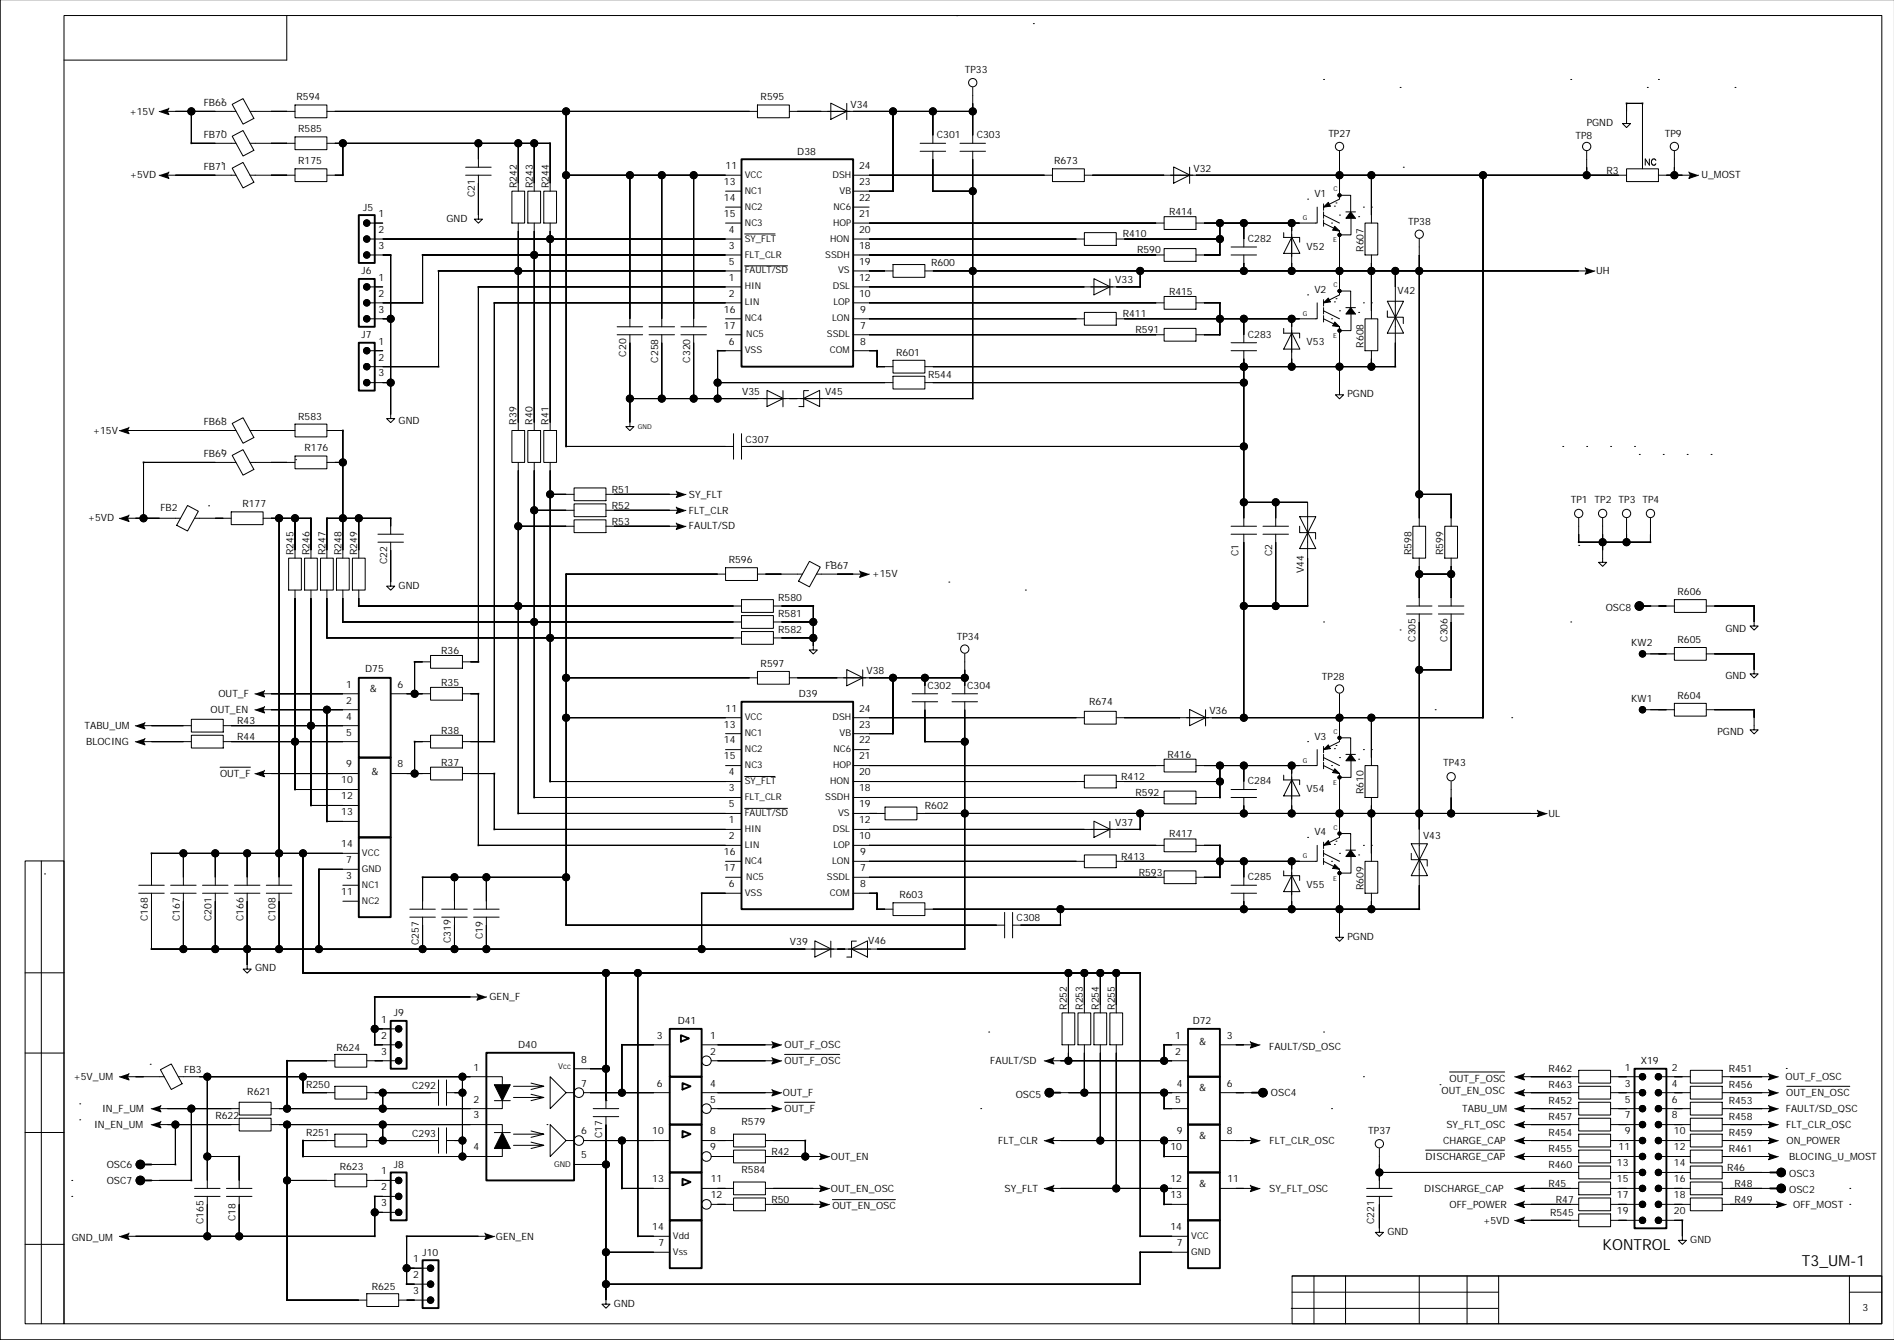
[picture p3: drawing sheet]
<svg xmlns="http://www.w3.org/2000/svg" width="594mm" height="420mm" viewBox="0 0 594 420" stroke-linecap="round" stroke-linejoin="round" font-family="sans-serif">
<defs><g id="words">
<g font-size="4.8">
<text x="502.4" y="391.6">KONTROL</text>
<text x="564.9" y="396.6">T3_UM-1</text>
</g>
<g font-size="3.3">
<text x="116" y="216.8">&amp;</text>
<text x="116.5" y="242.8">&amp;</text>
<text x="375.9" y="327.2">&amp;</text>
<text x="375.9" y="341.7">&amp;</text>
<text x="375.9" y="356.7">&amp;</text>
<text x="375.9" y="371.7">&amp;</text>
</g>
<g font-size="3.1">
<text x="302.4" y="23">TP33</text>
<text x="40.6" y="35.9">+15V</text>
<text x="63.9" y="33.3">FB66</text>
<text x="93" y="31.5">R594</text>
<text x="238.4" y="31.5">R595</text>
<text x="266.6" y="33.8">V34</text>
<text x="93.5" y="41.5">R585</text>
<text x="497.4" y="39.4">PGND</text>
<text x="63.9" y="43.3">FB70</text>
<text x="293.7" y="43.3">C301</text>
<text x="306.2" y="43.3">C303</text>
<text x="416.4" y="43">TP27</text>
<text x="493.9" y="43.5">TP8</text>
<text x="521.9" y="43">TP9</text>
<text x="63.9" y="53.2">FB71</text>
<text x="93.5" y="51.5">R175</text>
<text x="227.4" y="53">11</text>
<text x="249.9" y="48.5">D38</text>
<text x="269.3" y="53">24</text>
<text x="330.4" y="51.5">R673</text>
<text x="374.1" y="53.7">V32</text>
<text x="40.7" y="55.9">+5VD</text>
<text x="162" y="58.9" transform="rotate(-90 162 58.9)">R242</text>
<text x="167" y="58.9" transform="rotate(-90 167 58.9)">R243</text>
<text x="172" y="58.9" transform="rotate(-90 172 58.9)">R244</text>
<text x="226.9" y="58">13</text>
<text x="269.3" y="58">23</text>
<text x="503.6" y="54.4">R3</text>
<text x="533.4" y="55.9">U_MOST</text>
<text x="113.9" y="66">J5</text>
<text x="148.8" y="61.7" transform="rotate(-90 148.8 61.7)">C21</text>
<text x="226.9" y="63">14</text>
<text x="269.3" y="63">22</text>
<text x="412" y="61.7">V1</text>
<text x="118.7" y="68">1</text>
<text x="140" y="69.4">GND</text>
<text x="226.9" y="68">15</text>
<text x="269.3" y="68">21</text>
<text x="366.5" y="67.4">R414</text>
<text x="441.4" y="70.5">TP38</text>
<text x="118.7" y="78">3</text>
<text x="118.7" y="73">2</text>
<text x="228.4" y="73">4</text>
<text x="228.4" y="78">3</text>
<text x="269.3" y="78">18</text>
<text x="269.3" y="73">20</text>
<text x="352" y="74.4">R410</text>
<text x="391.2" y="75.7">C282</text>
<text x="228.4" y="83">5</text>
<text x="269.3" y="83">19</text>
<text x="291.9" y="83.5">R600</text>
<text x="356.5" y="79.4">R590</text>
<text x="409.6" y="78.2">V52</text>
<text x="427.4" y="78.9" transform="rotate(-90 427.4 78.9)">R607</text>
<text x="113.4" y="86">J6</text>
<text x="118.7" y="88">1</text>
<text x="228.4" y="88">1</text>
<text x="269.3" y="88">12</text>
<text x="349.6" y="88.7">V33</text>
<text x="500.4" y="85.9">UH</text>
<text x="118.7" y="93">2</text>
<text x="228.4" y="93">2</text>
<text x="269.3" y="93">10</text>
<text x="366.5" y="92.4">R415</text>
<text x="412" y="91.7">V2</text>
<text x="438.1" y="92.2">V42</text>
<text x="118.7" y="98">3</text>
<text x="226.9" y="98">16</text>
<text x="269.6" y="98">9</text>
<text x="352" y="99.4">R411</text>
<text x="113.4" y="106">J7</text>
<text x="118.7" y="108">1</text>
<text x="226.9" y="103">17</text>
<text x="228.4" y="108">6</text>
<text x="269.6" y="108">8</text>
<text x="269.6" y="103">7</text>
<text x="356" y="104.4">R591</text>
<text x="391.2" y="105.7">C283</text>
<text x="118.7" y="113">2</text>
<text x="196.3" y="111.7" transform="rotate(-90 196.3 111.7)">C20</text>
<text x="206.3" y="113.6" transform="rotate(-90 206.3 113.6)">C258</text>
<text x="216.3" y="113.6" transform="rotate(-90 216.3 113.6)">C320</text>
<text x="280.9" y="111.5">R601</text>
<text x="409.6" y="108.2">V53</text>
<text x="427.4" y="108.9" transform="rotate(-90 427.4 108.9)">R608</text>
<text x="118.7" y="118">3</text>
<text x="290.9" y="118.5">R544</text>
<text x="232.6" y="123.7">V35</text>
<text x="258.6" y="123.7">V45</text>
<text x="422.4" y="124.4">PGND</text>
<text x="93.5" y="131.4">R583</text>
<text x="29.1" y="135.9">+15V</text>
<text x="63.9" y="133.2">FB68</text>
<text x="125" y="132.9">GND</text>
<text x="162" y="133" transform="rotate(-90 162 133)">R39</text>
<text x="167" y="133" transform="rotate(-90 167 133)">R40</text>
<text x="172" y="133" transform="rotate(-90 172 133)">R41</text>
<text x="63.9" y="143.2">FB69</text>
<text x="95.5" y="141.4">R176</text>
<text x="233.7" y="138.7">C307</text>
<text x="191.8" y="154.4">R51</text>
<text x="216" y="155.9">SY_FLT</text>
<text x="50.3" y="160.2">FB2</text>
<text x="76" y="158.9">R177</text>
<text x="191.8" y="159.4">R52</text>
<text x="216" y="160.9">FLT_CLR</text>
<text x="492.4" y="157.4">TP1 TP2 TP3 TP4</text>
<text x="27.5" y="163.4">+5VD</text>
<text x="191.8" y="164.4">R53</text>
<text x="216" y="165.9">FAULT/SD</text>
<text x="92" y="173.9" transform="rotate(-90 92 173.9)">R245</text>
<text x="97" y="173.9" transform="rotate(-90 97 173.9)">R246</text>
<text x="102" y="173.9" transform="rotate(-90 102 173.9)">R247</text>
<text x="107" y="173.9" transform="rotate(-90 107 173.9)">R248</text>
<text x="112" y="173.9" transform="rotate(-90 112 173.9)">R249</text>
<text x="442.4" y="173.9" transform="rotate(-90 442.4 173.9)">R598</text>
<text x="452.4" y="173.9" transform="rotate(-90 452.4 173.9)">R599</text>
<text x="121.3" y="176.7" transform="rotate(-90 121.3 176.7)">C22</text>
<text x="228.4" y="176.4">R596</text>
<text x="258.8" y="178.2">FB67</text>
<text x="388.3" y="174.3" transform="rotate(-90 388.3 174.3)">C1</text>
<text x="398.8" y="174.3" transform="rotate(-90 398.8 174.3)">C2</text>
<text x="408.8" y="179.7" transform="rotate(-90 408.8 179.7)">V44</text>
<text x="125" y="184.4">GND</text>
<text x="273.4" y="180.9">+15V</text>
<text x="243.9" y="188.4">R580</text>
<text x="503.4" y="191.4">OSC8</text>
<text x="525.9" y="186.4">R606</text>
<text x="243.9" y="193.4">R581</text>
<text x="540.9" y="197.9">GND</text>
<text x="243.9" y="198.4">R582</text>
<text x="299.9" y="200.4">TP34</text>
<text x="443.8" y="201.1" transform="rotate(-90 443.8 201.1)">C305</text>
<text x="453.8" y="201.1" transform="rotate(-90 453.8 201.1)">C306</text>
<text x="511.4" y="202.4">KW2</text>
<text x="525.9" y="201.4">R605</text>
<text x="138.3" y="204.9">R36</text>
<text x="238.4" y="208.9">R597</text>
<text x="108.5" y="215.4">1</text>
<text x="114.5" y="210.4">D75</text>
<text x="124.7" y="215.4">6</text>
<text x="138.3" y="214.9">R35</text>
<text x="271.6" y="211.2">V38</text>
<text x="290.7" y="215.7">C302</text>
<text x="303.2" y="215.7">C304</text>
<text x="414.4" y="212.9">TP28</text>
<text x="540.9" y="212.9">GND</text>
<text x="68.5" y="218.4">OUT_F</text>
<text x="108.5" y="220.4">2</text>
<text x="250.4" y="218.4">D39</text>
<text x="341.4" y="220.9">R674</text>
<text x="511.4" y="219.9">KW1</text>
<text x="525.9" y="218.9">R604</text>
<text x="66" y="223.4">OUT_EN</text>
<text x="74.4" y="226.9">R43</text>
<text x="108.5" y="225.4">4</text>
<text x="226.9" y="227.9">13</text>
<text x="227.4" y="222.9">11</text>
<text x="269.3" y="222.9">24</text>
<text x="269.3" y="227.9">23</text>
<text x="379.1" y="223.7">V36</text>
<text x="26.5" y="228.4">TABU_UM</text>
<text x="27" y="233.4">BLOCING</text>
<text x="74.4" y="231.9">R44</text>
<text x="108.5" y="230.4">5</text>
<text x="138.3" y="229.9">R38</text>
<text x="226.9" y="232.9">14</text>
<text x="269.3" y="232.9">22</text>
<text x="412" y="231.7">V3</text>
<text x="538.4" y="230.4">PGND</text>
<text x="138.3" y="239.9">R37</text>
<text x="226.9" y="237.9">15</text>
<text x="269.3" y="237.9">21</text>
<text x="366" y="237.4">R416</text>
<text x="452.4" y="239.9">TP43</text>
<text x="69" y="243.4">OUT_F</text>
<text x="107" y="245.4">10</text>
<text x="108.5" y="240.4">9</text>
<text x="124.7" y="240.4">8</text>
<text x="228.4" y="242.9">4</text>
<text x="269.3" y="242.9">20</text>
<text x="351.5" y="244.4">R412</text>
<text x="391.2" y="245.7">C284</text>
<text x="107" y="250.4">12</text>
<text x="228.4" y="247.9">3</text>
<text x="269.3" y="247.9">18</text>
<text x="356" y="249.4">R592</text>
<text x="409.6" y="248.2">V54</text>
<text x="427.4" y="248.8" transform="rotate(-90 427.4 248.8)">R610</text>
<text x="107" y="255.4">13</text>
<text x="228.4" y="252.9">5</text>
<text x="228.4" y="257.9">1</text>
<text x="269.3" y="257.9">12</text>
<text x="269.3" y="252.9">19</text>
<text x="289.9" y="253.4">R602</text>
<text x="485.4" y="255.9">UL</text>
<text x="228.4" y="262.9">2</text>
<text x="269.3" y="262.9">10</text>
<text x="349.6" y="258.7">V37</text>
<text x="366.5" y="262.4">R417</text>
<text x="412" y="261.7">V4</text>
<text x="446.1" y="262.7">V43</text>
<text x="107" y="265.4">14</text>
<text x="226.9" y="267.9">16</text>
<text x="269.6" y="267.9">9</text>
<text x="351.5" y="269.4">R413</text>
<text x="108.5" y="270.4">7</text>
<text x="108.5" y="275.4">3</text>
<text x="226.9" y="272.9">17</text>
<text x="269.6" y="272.9">7</text>
<text x="357" y="274.3">R593</text>
<text x="391.2" y="275.7">C285</text>
<text x="107" y="280.4">11</text>
<text x="228.4" y="277.9">6</text>
<text x="269.6" y="277.9">8</text>
<text x="281.9" y="281.4">R603</text>
<text x="409.6" y="278.2">V55</text>
<text x="427.4" y="278.8" transform="rotate(-90 427.4 278.8)">R609</text>
<text x="46.3" y="288.6" transform="rotate(-90 46.3 288.6)">C168</text>
<text x="56.3" y="288.6" transform="rotate(-90 56.3 288.6)">C167</text>
<text x="66.3" y="288.6" transform="rotate(-90 66.3 288.6)">C201</text>
<text x="76.3" y="288.6" transform="rotate(-90 76.3 288.6)">C166</text>
<text x="86.3" y="288.6" transform="rotate(-90 86.3 288.6)">C108</text>
<text x="318.7" y="288.7">C308</text>
<text x="131.3" y="296.1" transform="rotate(-90 131.3 296.1)">C257</text>
<text x="141.3" y="295.6" transform="rotate(-90 141.3 295.6)">C319</text>
<text x="151.3" y="294.2" transform="rotate(-90 151.3 294.2)">C19</text>
<text x="247.6" y="296.2">V39</text>
<text x="272.1" y="295.7">V46</text>
<text x="422.4" y="294.3">PGND</text>
<text x="80" y="304.3">GND</text>
<text x="153.5" y="313.3">GEN_F</text>
<text x="334.5" y="316.3" transform="rotate(-90 334.5 316.3)">R252</text>
<text x="339.5" y="316.3" transform="rotate(-90 339.5 316.3)">R253</text>
<text x="344.5" y="316.3" transform="rotate(-90 344.5 316.3)">R254</text>
<text x="349.5" y="316.3" transform="rotate(-90 349.5 316.3)">R255</text>
<text x="119.5" y="320.4">1</text>
<text x="123.5" y="318.4">J9</text>
<text x="212.5" y="320.9">D41</text>
<text x="373.9" y="320.9">D72</text>
<text x="105.5" y="329.2">R624</text>
<text x="119.5" y="325.4">2</text>
<text x="162.5" y="328.4">D40</text>
<text x="206" y="325.4">3</text>
<text x="222.6" y="325.4">1</text>
<text x="245.9" y="328.3">OUT_F_OSC</text>
<text x="368.4" y="325.4">1</text>
<text x="384.6" y="325.4">3</text>
<text x="397.9" y="328.8">FAULT/SD_OSC</text>
<text x="119.5" y="330.4">3</text>
<text x="148.5" y="335.4">1</text>
<text x="182.1" y="332.9">8</text>
<text x="222.6" y="330.4">2</text>
<text x="245.9" y="333.3">OUT_F_OSC</text>
<text x="310.4" y="333.3">FAULT/SD</text>
<text x="368.4" y="330.4">2</text>
<text x="485.4" y="335.9">R462</text>
<text x="509.4" y="335.4">1</text>
<text x="514.4" y="333.4">X19</text>
<text x="524.1" y="335.4">2</text>
<text x="541.9" y="335.9">R451</text>
<text x="23" y="338.3">+5V_UM</text>
<text x="57.8" y="336.2">FB3</text>
<text x="96" y="340.9">R250</text>
<text x="129.2" y="341.2">C292</text>
<text x="182.1" y="340.4">7</text>
<text x="206" y="340.4">6</text>
<text x="222.6" y="340.4">4</text>
<text x="368.9" y="340.4">4</text>
<text x="384.6" y="340.4">6</text>
<text x="454.4" y="338.8">OUT_F_OSC</text>
<text x="485.4" y="340.9">R463</text>
<text x="509.4" y="340.4">3</text>
<text x="524.1" y="340.4">4</text>
<text x="541.9" y="340.9">R456</text>
<text x="559.8" y="338.3">OUT_F_OSC</text>
<text x="77.5" y="343.2">R621</text>
<text x="148.5" y="345.4">2</text>
<text x="222.6" y="345.4">5</text>
<text x="245.4" y="343.3">OUT_F</text>
<text x="318.4" y="343.8">OSC5</text>
<text x="368.4" y="345.4">5</text>
<text x="398.4" y="343.3">OSC4</text>
<text x="451.9" y="342.8">OUT_EN_OSC</text>
<text x="485.4" y="345.9">R452</text>
<text x="509.4" y="345.4">5</text>
<text x="524.1" y="345.4">6</text>
<text x="541.9" y="345.9">R453</text>
<text x="560" y="343.3">OUT_EN_OSC</text>
<text x="29.5" y="353.3">IN_EN_UM</text>
<text x="32" y="348.3">IN_F_UM</text>
<text x="67.5" y="350.7">R622</text>
<text x="148.5" y="350.4">3</text>
<text x="232.4" y="352.4">R579</text>
<text x="245.9" y="348.3">OUT_F</text>
<text x="453.4" y="353.3">SY_FLT_OSC</text>
<text x="458.4" y="348.3">TABU_UM</text>
<text x="485.4" y="350.9">R457</text>
<text x="509.4" y="350.4">7</text>
<text x="524.1" y="350.4">8</text>
<text x="541.9" y="350.9">R458</text>
<text x="559.8" y="348.3">FAULT/SD_OSC</text>
<text x="559.9" y="353.3">FLT_CLR_OSC</text>
<text x="96" y="355.9">R251</text>
<text x="129.2" y="356.2">C293</text>
<text x="182.1" y="355.4">6</text>
<text x="188.8" y="356.6" transform="rotate(-90 188.8 356.6)">C17</text>
<text x="204.5" y="355.4">10</text>
<text x="222.6" y="355.4">8</text>
<text x="312.9" y="358.3">FLT_CLR</text>
<text x="368.9" y="355.4">9</text>
<text x="384.6" y="355.4">8</text>
<text x="398" y="358.3">FLT_CLR_OSC</text>
<text x="428.9" y="355.4">TP37</text>
<text x="452.4" y="358.3">CHARGE_CAP</text>
<text x="485.4" y="355.9">R454</text>
<text x="509.4" y="355.4">9</text>
<text x="524.7" y="355.4">10</text>
<text x="541.9" y="355.9">R459</text>
<text x="560" y="358.3">ON_POWER</text>
<text x="33.5" y="365.8">OSC6</text>
<text x="123.5" y="365.9">J8</text>
<text x="148.5" y="360.4">4</text>
<text x="182.1" y="362.9">5</text>
<text x="222.6" y="360.4">9</text>
<text x="241.8" y="361.8">R42</text>
<text x="260.4" y="363.3">OUT_EN</text>
<text x="366.9" y="360.4">10</text>
<text x="446.9" y="363.3">DISCHARGE_CAP</text>
<text x="485.4" y="360.9">R455</text>
<text x="485.4" y="365.9">R460</text>
<text x="506.9" y="365.4">13</text>
<text x="507.4" y="360.4">11</text>
<text x="524.7" y="360.4">12</text>
<text x="524.7" y="365.4">14</text>
<text x="541.9" y="360.9">R461</text>
<text x="560.9" y="363.3">BLOCING_U_MOST</text>
<text x="33.5" y="370.8">OSC7</text>
<text x="106.5" y="366.7">R623</text>
<text x="119.5" y="367.9">1</text>
<text x="204.5" y="370.4">13</text>
<text x="222.8" y="370.4">11</text>
<text x="232.4" y="367.4">R584</text>
<text x="366.9" y="370.4">12</text>
<text x="384.8" y="370.4">11</text>
<text x="485.4" y="371.8">R45</text>
<text x="506.9" y="370.4">15</text>
<text x="524.7" y="370.4">16</text>
<text x="541.4" y="366.8">R46</text>
<text x="543.7" y="371.8">R48</text>
<text x="560.9" y="368.8">OSC3</text>
<text x="119.5" y="377.9">3</text>
<text x="119.5" y="372.9">2</text>
<text x="222.8" y="375.4">12</text>
<text x="241.8" y="376.8">R50</text>
<text x="260.4" y="373.3">OUT_EN_OSC</text>
<text x="314.9" y="373.3">SY_FLT</text>
<text x="366.9" y="375.4">13</text>
<text x="397.8" y="373.3">SY_FLT_OSC</text>
<text x="446.4" y="373.3">DISCHARGE_CAP</text>
<text x="487.8" y="376.8">R47</text>
<text x="506.9" y="375.4">17</text>
<text x="524.7" y="375.4">18</text>
<text x="543.7" y="376.8">R49</text>
<text x="560.9" y="373.8">OSC2</text>
<text x="63.8" y="383.5" transform="rotate(-90 63.8 383.5)">C165</text>
<text x="73.8" y="382.6" transform="rotate(-90 73.8 382.6)">C18</text>
<text x="260.9" y="378.8">OUT_EN_OSC</text>
<text x="430.8" y="383.5" transform="rotate(-90 430.8 383.5)">C221</text>
<text x="454.4" y="378.3">OFF_POWER</text>
<text x="464.9" y="383.3">+5VD</text>
<text x="485.9" y="380.9">R545</text>
<text x="506.9" y="380.4">19</text>
<text x="524.7" y="380.4">20</text>
<text x="562.1" y="378.3">OFF_MOST</text>
<text x="22.5" y="388.8">GND_UM</text>
<text x="155.5" y="388.3">GEN_EN</text>
<text x="204.5" y="385.4">14</text>
<text x="366.9" y="385.4">14</text>
<text x="434.9" y="386.8">GND</text>
<text x="529.9" y="389.3">GND</text>
<text x="129.5" y="395.4">1</text>
<text x="132.5" y="393.4">J10</text>
<text x="206.5" y="390.4">7</text>
<text x="368.9" y="390.4">7</text>
<text x="129.5" y="400.4">2</text>
<text x="116.5" y="404.2">R625</text>
<text x="129.5" y="405.4">3</text>
<text x="192.5" y="409.3">GND</text>
<text x="583.9" y="410.8">3</text>
</g>
<g font-size="2.9">
<text x="233.4" y="55.7">VCC</text>
<text x="261" y="55.7">DSH</text>
<text x="233.4" y="60.7">NC1</text>
<text x="233.5" y="65.7">NC2</text>
<text x="261.3" y="65.7">NC6</text>
<text x="263.2" y="60.7">VB</text>
<text x="233.5" y="70.7">NC3</text>
<text x="261.1" y="70.7">HOP</text>
<text x="233.4" y="75.7">SY_FLT</text>
<text x="260.2" y="75.7">HON</text>
<text x="233.4" y="80.7">FLT_CLR</text>
<text x="258.7" y="80.7">SSDH</text>
<text x="233.4" y="85.7">FAULT/SD</text>
<text x="262.7" y="85.7">VS</text>
<text x="233.4" y="90.7">HIN</text>
<text x="233.4" y="95.7">LIN</text>
<text x="261.1" y="90.7">DSL</text>
<text x="261.2" y="95.7">LOP</text>
<text x="233.4" y="100.7">NC4</text>
<text x="260.9" y="100.7">LON</text>
<text x="233.9" y="105.7">NC5</text>
<text x="259.2" y="105.7">SSDL</text>
<text x="233.4" y="110.7">VSS</text>
<text x="260.1" y="110.7">COM</text>
<text x="233.4" y="225.7">VCC</text>
<text x="261" y="225.7">DSH</text>
<text x="233.4" y="230.7">NC1</text>
<text x="263.2" y="230.7">VB</text>
<text x="233.5" y="235.6">NC2</text>
<text x="261.3" y="235.6">NC6</text>
<text x="233.4" y="245.6">SY_FLT</text>
<text x="233.5" y="240.6">NC3</text>
<text x="260.2" y="245.6">HON</text>
<text x="261.1" y="240.6">HOP</text>
<text x="233.4" y="250.6">FLT_CLR</text>
<text x="258.7" y="250.6">SSDH</text>
<text x="233.4" y="255.6">FAULT/SD</text>
<text x="262.7" y="255.6">VS</text>
<text x="233.4" y="260.6">HIN</text>
<text x="261.1" y="260.6">DSL</text>
<text x="113.5" y="268.1">VCC</text>
<text x="233.4" y="265.6">LIN</text>
<text x="261.2" y="265.6">LOP</text>
<text x="113.5" y="273.1">GND</text>
<text x="233.4" y="270.6">NC4</text>
<text x="233.9" y="275.6">NC5</text>
<text x="259.2" y="275.6">SSDL</text>
<text x="260.9" y="270.6">LON</text>
<text x="113.5" y="278.1">NC1</text>
<text x="233.4" y="280.6">VSS</text>
<text x="260.1" y="280.6">COM</text>
<text x="113.5" y="283.1">NC2</text>
<text x="211" y="388.1">Vdd</text>
<text x="373.4" y="388.1">VCC</text>
<text x="211" y="393.1">Vss</text>
<text x="373.4" y="393.1">GND</text>
</g>
<text font-size="2.8" x="515.4" y="51.2">NC</text>
<g font-size="2.5">
<text x="175" y="335">Vcc</text>
<text x="173.7" y="365.5">GND</text>
</g>
<g font-size="2.1">
<text x="418.1" y="60">C</text>
<text x="408.4" y="69">G</text>
<text x="417.9" y="76">E</text>
<text x="418.1" y="90">C</text>
<text x="408.4" y="99">G</text>
<text x="417.9" y="105.9">E</text>
<text x="200" y="134.5">GND</text>
<text x="418.1" y="229.9">C</text>
<text x="408.4" y="238.9">G</text>
<text x="417.9" y="245.9">E</text>
<text x="418.1" y="259.9">C</text>
<text x="408.4" y="268.9">G</text>
<text x="417.9" y="275.9">E</text>
</g>
</g></defs>
<g fill="none" stroke="#000" stroke-width=".31">
<path d="M0 -.1v419.9h593.8M20.1 4.9h569.8v409.8h-569.8zM89.9 4.9v13.9h-69.8M299.9 4.9h.1M323.9 7.4h.1M52.4 34.9h21.6M55 34.9h.1M60 34.9v10h14M69.6 31h.1M72.8 32.7l3.4-1.8 3.4 6.2-3.4 1.8zM78.4 34.9h14.1M92.5 32.9h10v4h-10z"/>
<path d="M102.5 34.9h134.9M177.5 34.9v105h52.4M237.4 32.9h10v4h-10zM247.4 34.9h57.5M260.4 32.3l5.1 2.6-5.1 2.5zM265.4 32.4v5.1M279.9 34.9v25h-12.5M292.4 34.9v10M304.9 27.4v17.5M414.9 24.9h.1M438.9 27.4h.1M492.4 24.9h.1"/>
<path d="M509.9 34.9h.1M509.9 38.7h1.3l-1.3 1.3-1.3-1.3h1.3v-6.3h5v20.5M516.4 27.4h.1M519.9 24.9h.1M543.9 27.4h.1M52.4 54.9h21.6M55 54.9h.1M69.6 41h.1M69.6 51h.1M72.8 42.7l3.4-1.8 3.4 6.2-3.4 1.8zM72.8 52.7l3.4-1.8 3.4 6.2-3.4 1.8zM78.4 54.9h14.1"/>
<path d="M78.4 44.9h14.1M92.5 42.9h10v4h-10zM92.5 52.9h10v4h-10zM102.5 44.9h70v15M107.5 44.9v10h-5M146 54.9h8M146 52.4h8M150 54.9v13.8h-1.3l1.3 1.2 1.2-1.2h-1.2M150 44.9v7.5M160.5 59.9h4v10h-4zM162.5 44.9v15M165.5 59.9h4v10h-4z"/>
<path d="M167.5 44.9v15M170.5 59.9h4v10h-4zM177.5 54.9h54.9M197.5 54.9v47.5M207.5 54.9v47.5M217.5 54.9v47.5M227.4 59.9h5M267.4 54.9h62.5M288.4 47.4h8M288.4 44.9h8M292.4 47.4v12.5h12.5M300.9 47.4h8"/>
<path d="M300.9 44.9h8M304.9 47.4v77.5h-107.4M329.9 52.9h10v4h-10zM339.9 54.9h170M367.9 52.3l5.1 2.5-5.1 2.6zM372.9 52.4v5.1M419.9 47.4v15l-5 2.5M429.9 54.9v15M439.9 52.4h.1M463.9 54.9h.1M464.9 54.9v169.9h-115M497.4 47.4v7.5"/>
<path d="M509.9 52.9h10v4h-10zM519.9 54.9h10M524.9 47.4v7.5M527.4 54.9h.1M115 79.9h7.5v51.2h-1.3l1.3 1.3 1.2-1.3h-1.2M115 74.9h117.4M115 69.9h5M122.5 69.9h.1M150 67.4h.1M162.5 69.9v65M167.5 69.9v65M172.5 69.9v65"/>
<path d="M227.4 69.9h5M227.4 64.9h5M232.4 79.9h-99.9v15h-17.5M233.4 73.3h9.6M267.4 74.9h72.5M267.4 69.9h97.5M267.4 79.9h97.5M267.4 64.9h5M339.9 72.9h10v4h-10zM349.9 74.9h32.5M364.9 67.9h10v4h-10zM364.9 77.9h10v4h-10z"/>
<path d="M382.4 69.9v10h-7.5M385.9 79.9h8M385.9 77.4h8M389.9 69.9v7.5M389.9 79.9v5M402.3 74.4h5.1v1.5M402.4 72.9v1.5M404.9 69.9v15M404.9 74.3l2.6 5.1h-5.1zM409.9 62.4h.1M412.9 64.9v5h-38M414.9 69.9l5 2.5v.3"/>
<path d="M414.9 63.9v2M414.9 66.4v2M414.9 68.9v2M414.9 67.4l5 2.5M417.4 69.9h.1M418.3 64.6h.1M418.8 63.6h.1M419.9 67.4h.1M419.9 61.2h3.5v5.2l1.5 2M419.9 72.7v19.3M421.9 66.4h3M423.5 68.4v5.2h-3.6"/>
<path d="M425.9 67.9h.1M427.4 64.9h.1M427.9 69.9h4v10h-4zM429.9 64.9h.1M429.9 79.9v20M444.9 74.9v90M115 89.9h5M115 99.9h7.5M122.5 89.9h.1M227.4 99.9h5M232.4 89.9h-82.4v117.5h-5M232.4 94.9h-77.4v137.4h-10"/>
<path d="M232.4 84.9h-94.9v30h-22.5M233.4 83.3h13.5M267.4 94.9h97.5M267.4 84.9h12.5M267.4 99.9h72.5M279.9 82.9h10v4h-10zM289.9 84.9h207.5M339.9 97.9h10v4h-10zM342.9 87.3l5.1 2.5-5.1 2.6zM347.9 87.4v5.1M357.4 84.9v5h-90M364.9 92.9h10v4h-10z"/>
<path d="M374.9 94.9h7.5v10h-7.5M389.9 99.9v7.5M404.9 99.9v15M409.9 92.4h.1M412.9 94.9v5h-63M414.9 99.9l5 2.5v.3M414.9 93.9v2M414.9 96.4v2M414.9 98.9v2M414.9 97.4l5 2.5M417.4 99.9h.1M418.3 94.6h.1"/>
<path d="M418.8 93.6h.1M419.9 97.4h.1M419.9 91.2h3.5v5.2l1.5 2M419.9 92.1v.3l-5 2.5M421.9 96.4h3M423.5 98.4v5.2h-3.6M425.9 97.9h.1M427.4 94.9h.1M427.9 99.9h4v10h-4zM429.9 94.9h.1M434.9 97.4v2h5v2M434.9 94.4h5.1l-2.6 5.1z"/>
<path d="M437.4 84.9v30h-147.5M437.4 99.3l2.6 5.1h-5.1zM494.9 84.9h.1M115 109.9h5M115 119.9h7.5M122.5 109.9h.1M193.5 104.9h8M193.5 102.4h8M197.5 104.9v28.7h-1.3l1.3 1.3 1.2-1.3h-1.2M203.5 104.9h8M203.5 102.4h8M207.5 104.9v20"/>
<path d="M213.5 104.9h7.9M213.5 102.4h7.9M217.5 104.9v20M224.9 119.9h55M227.4 104.9h5M232.4 109.9h-7.5v15M267.4 109.9h7.5v5h5M267.4 104.9h97.5M279.9 112.9h10v4h-10zM279.9 117.9h10v4h-10zM289.9 119.9h100M364.9 102.9h10v4h-10z"/>
<path d="M385.9 109.9h8M385.9 107.4h8M389.9 114.9h.1M389.9 109.9v55M402.3 104.4h5.1v1.5M402.4 102.9v1.5M404.9 104.3l2.6 5.1h-5.1zM419.9 119.9h.1M419.9 102.7v21h-1.3l1.3 1.3 1.3-1.3h-1.3M429.9 109.9v5M40 134.9h34M42.5 134.9h.1"/>
<path d="M69.6 131h.1M72.8 132.7l3.4-1.8 3.4 6.2-3.4 1.8zM78.4 134.9h14.1M92.5 132.9h10v4h-10zM102.5 134.9h5v40M122.5 129.9h.1M160.5 134.9h4v10h-4zM165.5 134.9h4v10h-4zM170.5 134.9h4v10h-4zM197.5 132.4h.1M229.9 135.9v8M232.4 139.9h157.5"/>
<path d="M232.4 135.9v8M240.4 122.3l5.1 2.5-5.1 2.6zM245.4 122.4v5.1M250.4 127.4h1.5M251.9 124.8l5-2.5v5.1zM253.4 122.4h-1.5v5.1M489.9 139.9h.1M497.4 139.9h.1M504.9 139.9h.1M512.4 139.9h.1M58.8 158.4l3.4 1.8-3.4 6.2-3.4-1.8zM65.4 158.5h.1"/>
<path d="M69.6 141h.1M72.8 142.7l3.4-1.8 3.4 6.2-3.4 1.8zM74 144.9h-29v17.5M78.4 144.9h14.1M92.5 142.9h10v4h-10zM92.7 144h.1M102.5 144.9h5M162.5 144.9v109.9h69.9M167.5 144.9v104.9h64.9M167.5 159.9h12.5M172.5 144.9v99.9h59.9M172.5 154.9h7.5"/>
<path d="M180 152.9h10v4h-10zM180 157.9h10v4h-10zM190 154.9h22.5M190 159.9h22.5M210 154.9h.1M210 159.9h.1M389.9 157.4h20v32.5h-20M399.9 157.4v7.5M444.9 154.9h10v10M513.9 142.4h.1M521.4 142.4h.1M528.9 142.4h.1"/>
<path d="M536.4 142.4h.1M40 162.4h16.6M42.5 162.4h.1M61 162.4h11.5M72.5 160.4h10v4h-10zM82.5 162.4h15v12.5M87.5 162.4v114.9M90.5 174.9h4v10h-4zM92.5 162.4v12.5M95.5 174.9h4v10h-4zM100.5 174.9h4v10h-4zM105.5 174.9h4v10h-4z"/>
<path d="M110.5 174.9h4v10h-4zM112.5 162.4v12.5M118.5 167.4h8M118.5 169.9h8M122.5 169.9v13.7h-1.3l1.3 1.3 1.2-1.3h-1.2M122.5 167.4v-5h-20v12.5M162.5 164.9h17.5M180 162.9h10v4h-10zM190 164.9h22.5M210 164.9h.1M227.4 177.9h10v4h-10zM227.4 179.9h-49.9v109.9h137.4"/>
<path d="M237.4 179.9h14.1M253.7 175.9l3.4 1.8-3.4 6.2-3.4-1.8zM255.9 179.9h14.1M260.3 176h.1M267.4 179.9h.1M385.9 167.4h8M385.9 164.9h8M389.9 167.4v57.4M395.9 167.4h8M395.9 164.9h8M399.9 167.4v22.5M407.4 164.9v2h5v2"/>
<path d="M407.4 161.9h5.1l-2.6 5zM409.9 166.8l2.6 5.1h-5.1zM442.9 164.9h4v10h-4zM444.9 174.9v15M444.9 179.9h10M452.9 164.9h4v10h-4zM454.9 174.9v15M494.9 170.9h.1M494.9 162.4v7.5h22.5v-7.5M502.4 172.4h.1M502.4 162.4v13.8h-1.3l1.3 1.2 1.3-1.2h-1.3M509.9 162.4v7.5"/>
<path d="M92.5 184.9v62.4h20M97.5 184.9v67.4h15M102.5 184.9v15h129.9M107.5 184.9v10h124.9M112.5 184.9v5h119.9M122.5 182.4h.1M232.4 187.9h10v4h-10zM232.4 192.9h10v4h-10zM232.4 197.9h10v4h-10zM242.4 189.9h12.5v13.7h-1.2l1.2 1.3 1.3-1.3h-1.3M242.4 194.9h12.5M242.4 199.9h12.5"/>
<path d="M297.4 182.4h.1M321.4 184.9h.1M414.9 194.9h.1M438.9 197.4h.1M440.9 192.4h8M440.9 189.9h8M444.9 192.4v92.4h-155M450.9 192.4h8M450.9 189.9h8M454.9 192.4v17.5h-10M492.4 194.9h.1M517.4 189.9h7.5"/>
<path d="M524.9 187.9h10v4h-10zM534.9 189.9h15v6.2h-1.3l1.3 1.3 1.2-1.3h-1.2M549.9 194.9h.1M82.4 217.4h30.1M85 217.4h.1M122.5 217.4h12.5M135 215.4h10v4h-10zM135 205.4h10v4h-10zM135 207.4h-5v10M145 217.4h5v47.4h82.4M177.5 212.4h59.9M237.4 210.4h10v4h-10z"/>
<path d="M247.4 212.4h55M254.9 202.4h.1M265.4 209.8l5.1 2.5-5.1 2.6zM270.4 209.9v5M279.9 212.4v17.4h-12.5M285.9 219.9h8M285.9 217.4h8M289.9 212.4v5M289.9 219.9v12.4h12.5M298.4 219.9h8M298.4 217.4h8M302.4 219.9v77.4h-254.9v-17.5"/>
<path d="M302.4 204.9v12.5M419.9 217.4v14.6M514.9 204.9h10M524.9 202.9h10v4h-10zM534.9 204.9h15v6.2h-1.3l1.3 1.3 1.2-1.3h-1.2M549.9 209.9h.1M44.9 227.3h15.1M44.9 232.3h15.1M47.5 227.3h.1M47.5 232.3h.1M60 225.3h10v4h-10zM60 230.3h10v4h-10z"/>
<path d="M70 227.3h42.5M70 232.3h42.5M82.4 222.4h30.1M85 222.4h.1M102.5 222.4v34.9h10M135 230.3h10v4h-10zM135 232.3h-5v10M177.5 224.8h54.9M227.4 239.8h5M227.4 229.8h5M227.4 234.8h5M267.4 239.8h97.5"/>
<path d="M267.4 224.8h72.5M267.4 234.8h5M339.9 222.9h10v3.9h-10zM364.9 237.8h10v4h-10zM372.9 222.3l5.1 2.5-5.1 2.5zM377.9 222.4v5M382.4 239.8v10h-7.5M389.9 239.8v7.5M404.9 239.8v15M409.9 232.3h.1M412.9 234.8v5h-38M414.9 239.8l5 2.5v.3"/>
<path d="M414.9 233.8v2M414.9 236.3v2M414.9 238.8v2M414.9 237.3l5 2.5M417.4 239.8h.1M418.3 234.5h.1M418.8 233.5h.1M419.9 237.3h.1M419.9 231.1h3.5v5.2l1.5 2M419.9 232v.3l-5 2.5M421.9 236.3h3M423.5 238.3v5.2h-3.6"/>
<path d="M425.9 237.8h.1M427.4 234.8h.1M427.9 239.8h4v10h-4zM429.9 234.8h.1M429.9 224.8v15M449.9 222.4h.1M473.9 224.8h.1M514.9 222.4h10M524.9 220.4h10v4h-10zM534.9 222.4h15v6.3h-1.3l1.3 1.2 1.2-1.2h-1.2M549.9 224.8h.1M69 240.4h9.5"/>
<path d="M82.4 242.3h30.1M85 242.3h.1M122.5 242.3h12.5M135 240.3h10v4h-10zM145 242.3h10v17.5h77.4M233.4 243.3h9.6M233.4 253.3h13.5M267.4 244.8h72.5M267.4 249.8h97.5M267.4 254.8h10M277.4 252.8h10v4h-10zM287.4 254.8h195"/>
<path d="M339.9 242.8h10v4h-10zM342.9 257.3l5.1 2.5-5.1 2.5zM347.9 257.3v5.1M349.9 244.8h32.5M357.4 254.8v5h-90M364.9 247.8h10v4h-10zM385.9 249.8h8M385.9 247.3h8M389.9 249.8v5M402.3 244.3h5.1v1.5M402.4 242.8v1.5M404.9 244.3l2.6 5h-5.1z"/>
<path d="M419.9 242.7v19.3M429.9 249.8v20M454.9 244.8v10M479.9 254.8h.1M7.9 269.7h12.2v145h-12.2zM13 269.7v145M14 273.8h.1M43.5 279.8h8M43.5 277.3h8M53.5 279.8h8M53.5 277.3h8M57.5 267.3v10"/>
<path d="M57.5 279.8v17.5M63.5 279.8h8M63.5 277.3h8M67.5 267.3v10M67.5 279.8v17.5M73.5 279.8h8M73.5 277.3h8M77.5 279.8v23.8h-1.3l1.3 1.3 1.3-1.3h-1.3M77.5 267.3v10M83.5 279.8h8M83.5 277.3h8M87.5 279.8v17.5"/>
<path d="M95 267.3v37.5h262.4v82.5h15M107.5 277.3h5M112.5 272.3h-12.5v25M112.5 267.3h-65v10M142.5 274.8v10M152.5 274.8v10M177.5 274.8h-45v10M227.4 274.8h5M227.4 269.8h5M232.4 279.8h-12.5v17.5M267.4 264.8h97.5M267.4 279.8h7.5v5h5"/>
<path d="M267.4 274.8h97.5M267.4 269.8h72.5M339.9 267.8h10v4h-10zM364.9 262.8h10v4h-10zM364.9 272.8h10v4h-10zM374.9 264.8h7.5v10h-7.5M385.9 279.8h8M385.9 277.3h8M389.9 269.8v7.5M389.9 279.8v5M402.3 274.3h5.1v1.5M402.4 272.8v1.5"/>
<path d="M404.9 269.8v15M404.9 274.3l2.6 5h-5.1zM409.9 262.3h.1M412.9 264.8v5h-63M414.9 269.8l5 2.5v.3M414.9 263.8v2M414.9 266.3v2M414.9 268.8v2M414.9 267.3l5 2.5M417.4 269.8h.1M418.3 264.5h.1M418.8 263.5h.1"/>
<path d="M419.9 272.7v20.9h-1.3l1.3 1.3 1.3-1.3h-1.3M419.9 267.3h.1M419.9 261.1h3.5v5.2l1.5 2M419.9 262v.3l-5 2.5M421.9 266.3h3M423.5 268.3v5.2h-3.6M425.9 267.8h.1M427.4 264.8h.1M427.9 269.8h4v10h-4zM429.9 264.8h.1M429.9 279.8v5M442.4 267.3v2h5v2"/>
<path d="M442.4 264.3h5.1l-2.6 5.1zM444.9 269.3l2.6 5h-5.1zM107.5 282.3h5M128.5 284.8h8M128.5 287.3h8M132.5 287.3v10M138.5 284.8h8M138.5 287.3h8M142.5 287.3v10M148.5 284.8h8M148.5 287.3h8M152.5 287.3v10"/>
<path d="M255.4 294.8l5.1 2.5-5.1 2.5zM260.4 294.8v5.1M265.4 299.8h1.5M266.9 297.3l5-2.5v5zM268.4 294.8h-1.5v5.1M279.9 282.8h10v4h-10zM314.9 285.8v8M317.4 285.8v8M332.4 284.8v5h-15M419.9 289.8h.1M7.9 304.8h12.2M77.5 302.3h.1"/>
<path d="M147.5 312.3h.1M150 312.3h-32.5v15h7.5M190 304.8v42.5M200 304.8v82.5h10M332.9 317.3h4v10h-4zM334.9 304.8v12.5M337.9 317.3h4v10h-4zM339.9 304.8v12.5M342.9 317.3h4v10h-4zM344.9 304.8v12.5M347.9 317.3h4v10h-4zM349.9 304.8v12.5"/>
<path d="M7.9 329.9h12.2M40 337.3h11.5M42.5 337.3h.1M47.1 333.4h.1M50.3 335.1l3.4-1.8 3.4 6.2-3.4 1.8zM55.9 337.3h101.6v10h-72.5M65 337.3v35M95 337.3v5h10M105 330.3h10v4h-10zM105 332.3h-15v15M115 332.3h10M117.5 322.3h.1"/>
<path d="M117.5 322.3h7.5M137.5 338.3v8M140 338.3v8M145 337.3v25M166.5 339.3l4 1h-9.5M180 334.8h10M210 327.3h-15v15M219.9 327.3h22.6M222.9 332.3h19.6M239.9 327.3h.1M239.9 332.3h.1M245.9 330.3h17.3"/>
<path d="M309.9 323.3h.1M329.9 332.3h42.5M332.4 332.3h.1M334.9 327.3v5M339.9 327.3v15M344.9 327.3v30M349.9 327.3v45M372.4 327.3h-7.5v5M382.4 327.3h10.1M389.9 327.3h.1M414.9 323.3h.1M427.4 337.3h.1"/>
<path d="M451.4 339.8h.1M454.4 335.8h17.3M477.4 337.3h17.5M479.9 337.3h.1M494.9 335.3h10v4h-10zM504.9 337.3h10M519.9 337.3h10M529.9 335.3h10v4h-10zM539.9 337.3h15M552.4 337.3h.1M559.9 334.7h.1M7.9 354.8h12.2"/>
<path d="M25 345.8h.1M25 350.8h.1M49.9 347.3h25.1M49.9 352.3h25.1M52.5 347.3h.1M52.5 352.3h.1M55 352.3v12.5h-7.5M60 347.3v22.5h-12.5M75 345.3h10v4h-10zM75 350.3h10v4h-10zM85 352.3h72.5v10h-62.5v-5h10M90 352.3v55h25"/>
<path d="M105 340.3h10v4h-10zM105 355.3h10v4h-10zM115 357.3h22.5M115 342.3h22.5M120 342.3v5M120 352.3v5M137.5 353.3v8M140 357.3h5M140 342.3h5M140 353.3v8M155 344.8h5M155 354.8h5"/>
<path d="M166.5 342.8l4 1h-9.5M166.5 354.3l4 1h-9.5M166.5 357.8l4 1h-9.5M170.5 340.3l-4 1M170.5 343.8l-4 1M170.5 355.3l-4 1M170.5 358.8l-4 1M171.5 352.3h.1M177.5 342.3l-5 5v-10l5 5h2.5M177.5 357.3l-5 5v-10l5 5h2.5M183 357.3h27M183 342.3h27"/>
<path d="M186 347.3h8M186 349.8h8M190 344.8h.1M190 349.8v58.8h1.2l-1.2 1.2-1.3-1.2h1.3M195 357.3v15h15M219.9 357.3h10M219.9 342.3h22.6M222.9 347.3h19.6M229.9 355.3h10v4h-10zM239.9 342.3h.1M239.9 347.3h.1M239.9 357.3h12.5v5"/>
<path d="M245.9 345.3h9.6M307.4 347.3h.1M329.9 357.3h42.5M332.4 357.3h.1M332.4 342.3h40M364.9 342.3v5h7.5M364.9 357.3v5h7.5M382.4 357.3h10.1M382.4 342.3h10M389.9 357.3h.1M417.4 347.3h.1M432.4 359.8v12.5"/>
<path d="M477.4 347.3h17.5M477.4 352.3h17.5M477.4 357.3h17.5M477.4 342.3h17.5M479.9 352.3h.1M479.9 357.3h.1M479.9 347.3h.1M479.9 342.3h.1M494.9 345.3h10v4h-10zM494.9 355.3h10v4h-10zM494.9 350.3h10v4h-10zM494.9 340.3h10v4h-10z"/>
<path d="M504.9 347.3h10M504.9 352.3h10M504.9 357.3h10M504.9 342.3h10M519.9 347.3h10M519.9 352.3h10M519.9 357.3h10M519.9 342.3h10M529.9 345.3h10v4h-10zM529.9 340.3h10v4h-10zM529.9 350.3h10v4h-10zM529.9 355.3h10v4h-10z"/>
<path d="M539.9 347.3h15M539.9 352.3h15M539.9 357.3h15M539.9 342.3h15M552.4 347.3h.1M552.4 352.3h.1M552.4 357.3h.1M552.4 342.3h.1M560.1 340.3h19.8M577.4 353.3h.1M577.4 348.3h.1M22.5 369.8h.1"/>
<path d="M22.5 374.8h.1M61 372.3h8M61 374.8h8M65 362.3h10v10M65 374.8v12.5M71 372.3h8M71 374.8h8M75 374.8v12.5M90 369.8h15M105 367.8h10v4h-10zM115 369.8h10M117.5 369.8h.1"/>
<path d="M117.5 379.8h7.5M125 374.8h-7.5v12.5h-77.5M180 364.8h10M219.9 372.3h10M222.9 362.3h7M222.9 377.3h7M229.9 360.3h10v4h-10zM229.9 370.3h10v4h-10zM229.9 375.3h10v4h-10zM239.9 362.3h17.6M239.9 372.3h17.6M239.9 377.3h17.6"/>
<path d="M254.9 362.3h.1M254.9 372.3h.1M254.9 377.3h.1M260.9 375.8h19.8M329.9 372.3h42.5M332.4 372.3h.1M364.9 372.3v5h7.5M382.4 372.3h10.1M389.9 372.3h.1M428.4 372.3h8M428.4 374.8h8M432.4 374.8v11.3h-1.3l1.3 1.3 1.3-1.3h-1.3"/>
<path d="M432.4 367.3h62.5M446.9 360.3h24.7M477.4 362.3h17.5M477.4 372.3h17.5M477.4 377.3h17.5M479.9 362.3h.1M479.9 372.3h.1M479.9 377.3h.1M494.9 360.3h10v4h-10zM494.9 370.3h10v4h-10zM494.9 365.3h10v4h-10zM494.9 375.3h10v4h-10z"/>
<path d="M504.9 362.3h10M504.9 372.3h10M504.9 377.3h10M504.9 367.3h10M519.9 362.3h10M519.9 372.3h10M519.9 377.3h10M519.9 367.3h10M529.9 365.3h10v4h-10zM529.9 360.3h10v4h-10zM529.9 370.3h10v4h-10zM529.9 375.3h10v4h-10z"/>
<path d="M539.9 362.3h15M539.9 372.3h15M539.9 377.3h17.5M539.9 367.3h15M552.4 362.3h.1M554.9 377.3h.1M579.9 377.3h.1M579.9 372.3h.1M7.9 389.8h12.2M42.5 387.3h.1M127.5 397.3h.1M127.5 397.3h7.5"/>
<path d="M150 387.3h.1M152.5 387.3h-25v15h7.5M190 392.3h20M372.4 392.3h-15v10h-167.4M405 399.7h184.9v15h-184.9zM405 399.7h184.9M411.9 399.7v15M421.8 399.7v15M432.4 384.8h.1M444.9 399.7v15M459.9 399.7v15M469.8 399.7v15"/>
<path d="M477.4 382.3h17.5M479.9 382.3h.1M494.9 380.3h10v4h-10zM504.9 382.3h10M519.9 382.3h7.5v6.3h-1.3l1.3 1.3 1.2-1.3h-1.2M527.4 387.3h.1M579.8 399.7v15M115 405.3h10v4h-10zM125 407.3h10M190 407.3h.1M404.8 409.9h64.7M405 404.8h64.8"/>
<path d="M579.8 404.8h10.1"/>
<circle cx="60" cy="34.9" r="1.11"/>
<circle cx="177.5" cy="34.9" r="1.11"/>
<circle cx="279.9" cy="34.9" r="1.11"/>
<circle cx="292.4" cy="34.9" r="1.11"/>
<circle cx="304.9" cy="34.9" r="1.11"/>
<circle cx="304.9" cy="25.9" r="1.3"/>
<circle cx="107.5" cy="44.9" r="1.11"/>
<circle cx="150" cy="44.9" r="1.11"/>
<circle cx="162.5" cy="44.9" r="1.11"/>
<circle cx="167.5" cy="44.9" r="1.11"/>
<circle cx="177.5" cy="54.9" r="1.11"/>
<circle cx="197.5" cy="54.9" r="1.11"/>
<circle cx="207.5" cy="54.9" r="1.11"/>
<circle cx="217.5" cy="54.9" r="1.11"/>
<circle cx="304.9" cy="59.9" r="1.11"/>
<circle cx="419.9" cy="45.9" r="1.3"/>
<circle cx="419.9" cy="54.9" r="1.11"/>
<circle cx="429.9" cy="54.9" r="1.11"/>
<circle cx="464.9" cy="54.9" r="1.11"/>
<circle cx="497.4" cy="45.9" r="1.3"/>
<circle cx="497.4" cy="54.9" r="1.11"/>
<circle cx="524.9" cy="45.9" r="1.3"/>
<circle cx="524.9" cy="54.9" r="1.11"/>
<circle cx="115" cy="69.9" r="1"/>
<circle cx="115" cy="74.9" r="1"/>
<circle cx="115" cy="79.9" r="1"/>
<circle cx="167.5" cy="79.9" r="1.11"/>
<circle cx="172.5" cy="74.9" r="1.11"/>
<circle cx="382.4" cy="74.9" r="1.11"/>
<circle cx="382.4" cy="69.9" r="1.11"/>
<circle cx="389.9" cy="69.9" r="1.11"/>
<circle cx="404.9" cy="69.9" r="1.11"/>
<circle cx="419.9" cy="73.6" r=".5"/>
<circle cx="419.9" cy="61.2" r=".5"/>
<circle cx="444.9" cy="73.4" r="1.3"/>
<circle cx="115" cy="89.9" r="1"/>
<circle cx="115" cy="99.9" r="1"/>
<circle cx="115" cy="94.9" r="1"/>
<circle cx="122.5" cy="99.9" r="1.11"/>
<circle cx="162.5" cy="84.9" r="1.11"/>
<circle cx="304.9" cy="84.9" r="1.11"/>
<circle cx="357.4" cy="84.9" r="1.11"/>
<circle cx="382.4" cy="99.9" r="1.11"/>
<circle cx="389.9" cy="84.9" r="1.11"/>
<circle cx="389.9" cy="99.9" r="1.11"/>
<circle cx="404.9" cy="84.9" r="1.11"/>
<circle cx="404.9" cy="99.9" r="1.11"/>
<circle cx="419.9" cy="84.9" r="1.11"/>
<circle cx="419.9" cy="91.2" r=".5"/>
<circle cx="429.9" cy="84.9" r="1.11"/>
<circle cx="437.4" cy="84.9" r="1.11"/>
<circle cx="444.9" cy="84.9" r="1.11"/>
<circle cx="115" cy="109.9" r="1"/>
<circle cx="115" cy="119.9" r="1"/>
<circle cx="115" cy="114.9" r="1"/>
<circle cx="122.5" cy="119.9" r="1.11"/>
<circle cx="224.9" cy="119.9" r="1.11"/>
<circle cx="389.9" cy="119.9" r="1.11"/>
<circle cx="389.9" cy="114.9" r="1.11"/>
<circle cx="404.9" cy="114.9" r="1.11"/>
<circle cx="419.9" cy="114.9" r="1.11"/>
<circle cx="419.9" cy="103.6" r=".5"/>
<circle cx="429.9" cy="114.9" r="1.11"/>
<circle cx="197.5" cy="124.9" r="1.11"/>
<circle cx="207.5" cy="124.9" r="1.11"/>
<circle cx="217.5" cy="124.9" r="1.11"/>
<circle cx="224.9" cy="124.9" r="1.11"/>
<circle cx="389.9" cy="139.9" r="1.11"/>
<circle cx="107.5" cy="144.9" r="1.11"/>
<circle cx="167.5" cy="159.9" r="1.11"/>
<circle cx="172.5" cy="154.9" r="1.11"/>
<circle cx="389.9" cy="157.4" r="1.11"/>
<circle cx="399.9" cy="157.4" r="1.11"/>
<circle cx="444.9" cy="154.9" r="1.11"/>
<circle cx="45" cy="162.4" r="1.11"/>
<circle cx="87.5" cy="162.4" r="1.11"/>
<circle cx="92.5" cy="162.4" r="1.11"/>
<circle cx="107.5" cy="162.4" r="1.11"/>
<circle cx="112.5" cy="162.4" r="1.11"/>
<circle cx="162.5" cy="164.9" r="1.11"/>
<circle cx="444.9" cy="179.9" r="1.11"/>
<circle cx="454.9" cy="179.9" r="1.11"/>
<circle cx="494.9" cy="160.9" r="1.3"/>
<circle cx="502.4" cy="160.9" r="1.3"/>
<circle cx="502.4" cy="169.9" r="1.11"/>
<circle cx="509.9" cy="160.9" r="1.3"/>
<circle cx="509.9" cy="169.9" r="1.11"/>
<circle cx="517.4" cy="160.9" r="1.3"/>
<circle cx="162.5" cy="189.9" r="1.11"/>
<circle cx="167.5" cy="194.9" r="1.11"/>
<circle cx="172.5" cy="199.9" r="1.11"/>
<circle cx="254.9" cy="199.9" r="1.11"/>
<circle cx="254.9" cy="194.9" r="1.11"/>
<circle cx="389.9" cy="189.9" r="1.11"/>
<circle cx="399.9" cy="189.9" r="1.11"/>
<circle cx="513.9" cy="189.9" r="1.34"/>
<circle cx="130" cy="217.4" r="1.11"/>
<circle cx="177.5" cy="212.4" r="1.11"/>
<circle cx="279.9" cy="212.4" r="1.11"/>
<circle cx="289.9" cy="212.4" r="1.11"/>
<circle cx="302.4" cy="203.4" r="1.3"/>
<circle cx="302.4" cy="212.4" r="1.11"/>
<circle cx="419.9" cy="215.9" r="1.3"/>
<circle cx="444.9" cy="209.9" r="1.11"/>
<circle cx="514.9" cy="204.9" r="1"/>
<circle cx="92.5" cy="232.3" r="1.11"/>
<circle cx="97.5" cy="227.3" r="1.11"/>
<circle cx="102.5" cy="222.4" r="1.11"/>
<circle cx="177.5" cy="224.8" r="1.11"/>
<circle cx="302.4" cy="232.3" r="1.11"/>
<circle cx="382.4" cy="239.8" r="1.11"/>
<circle cx="389.9" cy="239.8" r="1.11"/>
<circle cx="389.9" cy="224.8" r="1.11"/>
<circle cx="404.9" cy="239.8" r="1.11"/>
<circle cx="419.9" cy="224.8" r="1.11"/>
<circle cx="419.9" cy="231.1" r=".5"/>
<circle cx="429.9" cy="224.8" r="1.11"/>
<circle cx="514.9" cy="222.4" r="1"/>
<circle cx="130" cy="242.3" r="1.11"/>
<circle cx="302.4" cy="254.8" r="1.11"/>
<circle cx="357.4" cy="254.8" r="1.11"/>
<circle cx="382.4" cy="244.8" r="1.11"/>
<circle cx="389.9" cy="254.8" r="1.11"/>
<circle cx="404.9" cy="254.8" r="1.11"/>
<circle cx="419.9" cy="254.8" r="1.11"/>
<circle cx="419.9" cy="243.5" r=".5"/>
<circle cx="429.9" cy="254.8" r="1.11"/>
<circle cx="444.9" cy="254.8" r="1.11"/>
<circle cx="454.9" cy="243.3" r="1.3"/>
<circle cx="454.9" cy="254.8" r="1.11"/>
<circle cx="57.5" cy="267.3" r="1.11"/>
<circle cx="67.5" cy="267.3" r="1.11"/>
<circle cx="77.5" cy="267.3" r="1.11"/>
<circle cx="87.5" cy="267.3" r="1.11"/>
<circle cx="95" cy="267.3" r="1.11"/>
<circle cx="142.5" cy="274.8" r="1.11"/>
<circle cx="152.5" cy="274.8" r="1.11"/>
<circle cx="177.5" cy="274.8" r="1.11"/>
<circle cx="382.4" cy="269.8" r="1.11"/>
<circle cx="389.9" cy="269.8" r="1.11"/>
<circle cx="404.9" cy="269.8" r="1.11"/>
<circle cx="419.9" cy="261.1" r=".5"/>
<circle cx="419.9" cy="273.5" r=".5"/>
<circle cx="57.5" cy="297.3" r="1.11"/>
<circle cx="67.5" cy="297.3" r="1.11"/>
<circle cx="77.5" cy="297.3" r="1.11"/>
<circle cx="87.5" cy="297.3" r="1.11"/>
<circle cx="100" cy="297.3" r="1.11"/>
<circle cx="132.5" cy="297.3" r="1.11"/>
<circle cx="142.5" cy="297.3" r="1.11"/>
<circle cx="152.5" cy="297.3" r="1.11"/>
<circle cx="219.9" cy="297.3" r="1.11"/>
<circle cx="332.4" cy="284.8" r="1.11"/>
<circle cx="389.9" cy="284.8" r="1.11"/>
<circle cx="404.9" cy="284.8" r="1.11"/>
<circle cx="419.9" cy="284.8" r="1.11"/>
<circle cx="429.9" cy="284.8" r="1.11"/>
<circle cx="190" cy="304.8" r="1.11"/>
<circle cx="200" cy="304.8" r="1.11"/>
<circle cx="334.9" cy="304.8" r="1.11"/>
<circle cx="339.9" cy="304.8" r="1.11"/>
<circle cx="344.9" cy="304.8" r="1.11"/>
<circle cx="349.9" cy="304.8" r="1.11"/>
<circle cx="65" cy="337.3" r="1.11"/>
<circle cx="95" cy="337.3" r="1.11"/>
<circle cx="117.5" cy="322.3" r="1.11"/>
<circle cx="125" cy="327.3" r="1"/>
<circle cx="125" cy="332.3" r="1"/>
<circle cx="125" cy="322.3" r="1"/>
<circle cx="145" cy="337.3" r="1.11"/>
<circle cx="190" cy="334.8" r="1.11"/>
<circle cx="221.4" cy="332.3" r="1.5"/>
<circle cx="334.9" cy="332.3" r="1.11"/>
<circle cx="364.9" cy="332.3" r="1.11"/>
<circle cx="514.9" cy="337.3" r="1"/>
<circle cx="519.9" cy="337.3" r="1"/>
<circle cx="55" cy="352.3" r="1.11"/>
<circle cx="60" cy="347.3" r="1.11"/>
<circle cx="90" cy="347.3" r="1.11"/>
<circle cx="90" cy="352.3" r="1.11"/>
<circle cx="120" cy="357.3" r="1.11"/>
<circle cx="120" cy="347.3" r="1.11"/>
<circle cx="120" cy="352.3" r="1.11"/>
<circle cx="120" cy="342.3" r="1.11"/>
<circle cx="145" cy="357.3" r="1.11"/>
<circle cx="145" cy="342.3" r="1.11"/>
<circle cx="181.5" cy="357.3" r="1.5"/>
<circle cx="181.5" cy="342.3" r="1.5"/>
<circle cx="195" cy="357.3" r="1.11"/>
<circle cx="195" cy="342.3" r="1.11"/>
<circle cx="221.4" cy="347.3" r="1.5"/>
<circle cx="328.9" cy="342.3" r="1.34"/>
<circle cx="339.9" cy="342.3" r="1.11"/>
<circle cx="344.9" cy="357.3" r="1.11"/>
<circle cx="364.9" cy="357.3" r="1.11"/>
<circle cx="364.9" cy="342.3" r="1.11"/>
<circle cx="395.9" cy="342.3" r="1.34"/>
<circle cx="432.4" cy="358.3" r="1.3"/>
<circle cx="514.9" cy="347.3" r="1"/>
<circle cx="514.9" cy="352.3" r="1"/>
<circle cx="514.9" cy="342.3" r="1"/>
<circle cx="514.9" cy="357.3" r="1"/>
<circle cx="519.9" cy="352.3" r="1"/>
<circle cx="519.9" cy="347.3" r="1"/>
<circle cx="519.9" cy="342.3" r="1"/>
<circle cx="519.9" cy="357.3" r="1"/>
<circle cx="44" cy="369.8" r="1.34"/>
<circle cx="44" cy="364.8" r="1.34"/>
<circle cx="65" cy="362.3" r="1.11"/>
<circle cx="90" cy="369.8" r="1.11"/>
<circle cx="117.5" cy="379.8" r="1.11"/>
<circle cx="125" cy="379.8" r="1"/>
<circle cx="125" cy="374.8" r="1"/>
<circle cx="125" cy="369.8" r="1"/>
<circle cx="145" cy="362.3" r="1.11"/>
<circle cx="190" cy="364.8" r="1.11"/>
<circle cx="221.4" cy="377.3" r="1.5"/>
<circle cx="221.4" cy="362.3" r="1.5"/>
<circle cx="252.4" cy="362.3" r="1.11"/>
<circle cx="349.9" cy="372.3" r="1.11"/>
<circle cx="364.9" cy="372.3" r="1.11"/>
<circle cx="432.4" cy="367.3" r="1.11"/>
<circle cx="514.9" cy="367.3" r="1"/>
<circle cx="514.9" cy="362.3" r="1"/>
<circle cx="514.9" cy="377.3" r="1"/>
<circle cx="514.9" cy="372.3" r="1"/>
<circle cx="519.9" cy="367.3" r="1"/>
<circle cx="519.9" cy="362.3" r="1"/>
<circle cx="519.9" cy="377.3" r="1"/>
<circle cx="519.9" cy="372.3" r="1"/>
<circle cx="558.4" cy="367.3" r="1.34"/>
<circle cx="558.4" cy="372.3" r="1.34"/>
<circle cx="65" cy="387.3" r="1.11"/>
<circle cx="75" cy="387.3" r="1.11"/>
<circle cx="127.5" cy="397.3" r="1.11"/>
<circle cx="135" cy="397.3" r="1"/>
<circle cx="190" cy="392.3" r="1.11"/>
<circle cx="514.9" cy="382.3" r="1"/>
<circle cx="519.9" cy="382.3" r="1"/>
<circle cx="135" cy="407.3" r="1"/>
<circle cx="135" cy="402.3" r="1"/>
<circle cx="190" cy="402.3" r="1.11"/>
</g>
<g fill="none" stroke="#000" stroke-width=".6">
<path d="M232.4 49.9h35v65h-35zM112.5 67.4h5v15h-5zM112.5 87.4h5v15h-5zM112.5 107.4h5v15h-5zM514.9 189.9h2.5M112.5 212.4h10v24.9h-10zM232.4 219.9h35v64.9h-35zM112.5 237.3h10v25h-10zM112.5 262.3h10v25h-10zM122.5 319.8h5v15h-5zM152.5 329.8h27.5v40h-27.5zM210 322.3h9.9v15h-9.9z"/>
<path d="M210 337.3h9.9v15h-9.9zM213.5 324.3l2.5 1-2.5 1zM214 339.3l2.5 1-2.5 1zM372.4 322.3h10v15h-10zM372.4 337.3h10v15h-10zM512.4 334.8h10v50h-10zM210 352.3h9.9v15h-9.9zM214 354.3l2.5 1-2.5 1zM329.9 342.3h2.5M372.4 352.3h10v15h-10zM392.4 342.3h2.5M45 364.8h2.5"/>
<path d="M45 369.8h2.5M122.5 367.3h5v15h-5zM210 367.3h9.9v15h-9.9zM214 369.3l2.5 1-2.5 1zM372.4 367.3h10v15h-10zM554.9 372.3h2.5M554.9 367.3h2.5M132.5 394.8h5v15h-5zM210 382.3h9.9v15h-9.9zM372.4 382.3h10v15h-10z"/>
</g>
<g fill="#000" stroke="#000" stroke-width=".31">
<path d="M423.4 66.4l1.5 2h-3zM423.4 96.4l1.5 2h-3zM423.4 236.3l1.5 2h-3zM423.4 266.3l1.5 2h-3z"/>
<path d="M49.9 34.9l3.1-1-.6 1 .6 1z" fill-rule="evenodd"/>
<path d="M60 34.9v10z" fill-rule="evenodd"/>
<path d="M55 34.9h5z" fill-rule="evenodd"/>
<path d="M60 34.9h7.5z" fill-rule="evenodd"/>
<path d="M85 34.9h5z" fill-rule="evenodd"/>
<path d="M105 34.9h72.5z" fill-rule="evenodd"/>
<path d="M177.5 34.9v20z" fill-rule="evenodd"/>
<path d="M177.5 34.9h57.4z" fill-rule="evenodd"/>
<path d="M249.9 34.9h7.5z" fill-rule="evenodd"/>
<path d="M279.9 34.9v25z" fill-rule="evenodd"/>
<path d="M267.4 34.9h12.5z" fill-rule="evenodd"/>
<path d="M279.9 34.9h12.5z" fill-rule="evenodd"/>
<path d="M292.4 34.9v7.5z" fill-rule="evenodd"/>
<path d="M304.9 32.4v2.5z" fill-rule="evenodd"/>
<path d="M304.9 34.9v7.5z" fill-rule="evenodd"/>
<path d="M292.4 34.9h12.5z" fill-rule="evenodd"/>
<path d="M509.8 32.3h.2v.2h-.2z" fill-rule="evenodd"/>
<path d="M509.9 32.4v2.5z" fill-rule="evenodd"/>
<path d="M514.8 32.3h.2v.2h-.2z" fill-rule="evenodd"/>
<path d="M509.9 32.4h5z" fill-rule="evenodd"/>
<path d="M514.9 32.4v17.5z" fill-rule="evenodd"/>
<path d="M49.9 54.9l3.1-1-.6 1 .6 1z" fill-rule="evenodd"/>
<path d="M59.9 44.8h.2v.2h-.2z" fill-rule="evenodd"/>
<path d="M55 54.9h12.5z" fill-rule="evenodd"/>
<path d="M60 44.9h7.5z" fill-rule="evenodd"/>
<path d="M85 44.9h5z" fill-rule="evenodd"/>
<path d="M85 54.9h5z" fill-rule="evenodd"/>
<path d="M107.4 54.8h.2v.2h-.2z" fill-rule="evenodd"/>
<path d="M105 44.9h2.5z" fill-rule="evenodd"/>
<path d="M107.5 44.9v10z" fill-rule="evenodd"/>
<path d="M105 54.9h2.5z" fill-rule="evenodd"/>
<path d="M150 57.4v10z" fill-rule="evenodd"/>
<path d="M150 44.9v5z" fill-rule="evenodd"/>
<path d="M107.5 44.9h42.5z" fill-rule="evenodd"/>
<path d="M162.5 44.9v12.5z" fill-rule="evenodd"/>
<path d="M150 44.9h12.5z" fill-rule="evenodd"/>
<path d="M167.5 44.9v12.5z" fill-rule="evenodd"/>
<path d="M162.5 44.9h5z" fill-rule="evenodd"/>
<path d="M172.3 44.8h.3v.2h-.3z" fill-rule="evenodd"/>
<path d="M172.5 44.9v12.5z" fill-rule="evenodd"/>
<path d="M167.5 44.9h5z" fill-rule="evenodd"/>
<path d="M177.5 54.9v85z" fill-rule="evenodd"/>
<path d="M197.5 54.9v45z" fill-rule="evenodd"/>
<path d="M177.5 54.9h20z" fill-rule="evenodd"/>
<path d="M207.5 54.9v45z" fill-rule="evenodd"/>
<path d="M197.5 54.9h10z" fill-rule="evenodd"/>
<path d="M217.5 54.9v45z" fill-rule="evenodd"/>
<path d="M207.5 54.9h10z" fill-rule="evenodd"/>
<path d="M217.5 54.9h9.9z" fill-rule="evenodd"/>
<path d="M279.8 59.8h.2v.2h-.2z" fill-rule="evenodd"/>
<path d="M272.4 59.9h7.5z" fill-rule="evenodd"/>
<path d="M292.3 59.8h.2v.2h-.2z" fill-rule="evenodd"/>
<path d="M292.4 49.9v10z" fill-rule="evenodd"/>
<path d="M292.4 59.9h12.5z" fill-rule="evenodd"/>
<path d="M304.9 59.9v25z" fill-rule="evenodd"/>
<path d="M304.9 49.9v10z" fill-rule="evenodd"/>
<path d="M272.4 54.9h55z" fill-rule="evenodd"/>
<path d="M342.4 54.9h22.5z" fill-rule="evenodd"/>
<path d="M419.9 52.4v2.5z" fill-rule="evenodd"/>
<path d="M374.9 54.9h45z" fill-rule="evenodd"/>
<path d="M419.9 54.9v5z" fill-rule="evenodd"/>
<path d="M419.9 54.9h10z" fill-rule="evenodd"/>
<path d="M429.9 54.9v12.5z" fill-rule="evenodd"/>
<path d="M429.9 54.9h35z" fill-rule="evenodd"/>
<path d="M464.9 54.9v169.9z" fill-rule="evenodd"/>
<path d="M497.4 52.4v2.5z" fill-rule="evenodd"/>
<path d="M464.9 54.9h32.5z" fill-rule="evenodd"/>
<path d="M497.4 54.9h10z" fill-rule="evenodd"/>
<path d="M522.4 54.9h2.5z" fill-rule="evenodd"/>
<path d="M524.9 52.4v2.5z" fill-rule="evenodd"/>
<path d="M524.9 54.9h2.5z" fill-rule="evenodd"/>
<path d="M529.4 53.9l3.1 1-3.1 1 .5-1z" fill-rule="evenodd"/>
<path d="M122.4 79.8h.2v.2h-.2z" fill-rule="evenodd"/>
<path d="M120 79.9h2.5z" fill-rule="evenodd"/>
<path d="M122.5 79.9v20z" fill-rule="evenodd"/>
<path d="M132.4 79.8h.2v.2h-.2z" fill-rule="evenodd"/>
<path d="M132.5 79.9v15z" fill-rule="evenodd"/>
<path d="M162.5 72.4v12.5z" fill-rule="evenodd"/>
<path d="M132.5 79.9h35z" fill-rule="evenodd"/>
<path d="M167.5 72.4v7.5z" fill-rule="evenodd"/>
<path d="M167.5 79.9v52.5z" fill-rule="evenodd"/>
<path d="M120 74.9h52.5z" fill-rule="evenodd"/>
<path d="M172.5 74.9v57.5z" fill-rule="evenodd"/>
<path d="M172.5 72.4v2.5z" fill-rule="evenodd"/>
<path d="M172.5 74.9h54.9z" fill-rule="evenodd"/>
<path d="M167.5 79.9h59.9z" fill-rule="evenodd"/>
<path d="M272.4 74.9h65z" fill-rule="evenodd"/>
<path d="M272.4 69.9h90z" fill-rule="evenodd"/>
<path d="M272.4 79.9h90z" fill-rule="evenodd"/>
<path d="M382.3 79.8h.2v.2h-.2z" fill-rule="evenodd"/>
<path d="M377.4 69.9h5z" fill-rule="evenodd"/>
<path d="M382.4 69.9v5z" fill-rule="evenodd"/>
<path d="M352.4 74.9h30z" fill-rule="evenodd"/>
<path d="M382.4 74.9v5z" fill-rule="evenodd"/>
<path d="M377.4 79.9h5z" fill-rule="evenodd"/>
<path d="M389.9 69.9v5z" fill-rule="evenodd"/>
<path d="M382.4 69.9h7.5z" fill-rule="evenodd"/>
<path d="M404.9 69.9v2.5z" fill-rule="evenodd"/>
<path d="M389.9 69.9h15z" fill-rule="evenodd"/>
<path d="M404.9 69.9h2.5z" fill-rule="evenodd"/>
<path d="M414.9 64.9l1.5-1.5 .6 1.2z" fill-rule="evenodd"/>
<path d="M418.4 70.9l1.5 1.5-2.1-.3z" fill-rule="evenodd"/>
<path d="M419.9 74.9v10z" fill-rule="evenodd"/>
<path d="M444.9 79.9v5z" fill-rule="evenodd"/>
<path d="M120 99.9h2.5z" fill-rule="evenodd"/>
<path d="M122.5 99.9v20z" fill-rule="evenodd"/>
<path d="M132.4 94.8h.2v.2h-.2z" fill-rule="evenodd"/>
<path d="M120 94.9h12.5z" fill-rule="evenodd"/>
<path d="M137.4 84.8h.2v.2h-.2z" fill-rule="evenodd"/>
<path d="M137.5 84.9v30z" fill-rule="evenodd"/>
<path d="M149.9 89.8h.2v.2h-.2z" fill-rule="evenodd"/>
<path d="M150 89.9v117.5z" fill-rule="evenodd"/>
<path d="M154.9 94.8h.2v.2h-.2z" fill-rule="evenodd"/>
<path d="M155 94.9v137.4z" fill-rule="evenodd"/>
<path d="M137.5 84.9h25z" fill-rule="evenodd"/>
<path d="M162.5 84.9v47.5z" fill-rule="evenodd"/>
<path d="M150 89.9h77.4z" fill-rule="evenodd"/>
<path d="M155 94.9h72.4z" fill-rule="evenodd"/>
<path d="M162.5 84.9h64.9z" fill-rule="evenodd"/>
<path d="M272.4 84.9h5z" fill-rule="evenodd"/>
<path d="M304.9 84.9v40z" fill-rule="evenodd"/>
<path d="M292.4 84.9h12.5z" fill-rule="evenodd"/>
<path d="M272.4 99.9h65z" fill-rule="evenodd"/>
<path d="M272.4 89.9h67.5z" fill-rule="evenodd"/>
<path d="M357.3 89.8h.2v.2h-.2z" fill-rule="evenodd"/>
<path d="M304.9 84.9h52.5z" fill-rule="evenodd"/>
<path d="M349.9 89.9h7.5z" fill-rule="evenodd"/>
<path d="M357.4 84.9v5z" fill-rule="evenodd"/>
<path d="M272.4 94.9h90z" fill-rule="evenodd"/>
<path d="M382.3 94.8h.2v.2h-.2z" fill-rule="evenodd"/>
<path d="M377.4 94.9h5z" fill-rule="evenodd"/>
<path d="M352.4 99.9h30z" fill-rule="evenodd"/>
<path d="M382.4 94.9v5z" fill-rule="evenodd"/>
<path d="M382.4 99.9v5z" fill-rule="evenodd"/>
<path d="M389.9 99.9v5z" fill-rule="evenodd"/>
<path d="M382.4 99.9h7.5z" fill-rule="evenodd"/>
<path d="M357.4 84.9h32.5z" fill-rule="evenodd"/>
<path d="M389.9 82.4v2.5z" fill-rule="evenodd"/>
<path d="M404.9 99.9v2.5z" fill-rule="evenodd"/>
<path d="M389.9 99.9h15z" fill-rule="evenodd"/>
<path d="M404.9 82.4v2.5z" fill-rule="evenodd"/>
<path d="M389.9 84.9h15z" fill-rule="evenodd"/>
<path d="M404.9 99.9h2.5z" fill-rule="evenodd"/>
<path d="M416.4 93.4l.6 1.2-2.1 .3z" fill-rule="evenodd"/>
<path d="M419.9 84.9v5z" fill-rule="evenodd"/>
<path d="M404.9 84.9h15z" fill-rule="evenodd"/>
<path d="M429.9 84.9v12.5z" fill-rule="evenodd"/>
<path d="M429.9 82.4v2.5z" fill-rule="evenodd"/>
<path d="M419.9 84.9h10z" fill-rule="evenodd"/>
<path d="M437.4 84.9v5z" fill-rule="evenodd"/>
<path d="M429.9 84.9h7.5z" fill-rule="evenodd"/>
<path d="M444.9 84.9v70z" fill-rule="evenodd"/>
<path d="M437.4 84.9h7.5z" fill-rule="evenodd"/>
<path d="M444.9 84.9h50z" fill-rule="evenodd"/>
<path d="M496.9 83.9l3.1 1-3.1 1 .5-1z" fill-rule="evenodd"/>
<path d="M120 119.9h2.5z" fill-rule="evenodd"/>
<path d="M122.5 119.9v10z" fill-rule="evenodd"/>
<path d="M137.4 114.8h.2v.2h-.2z" fill-rule="evenodd"/>
<path d="M120 114.9h17.5z" fill-rule="evenodd"/>
<path d="M197.5 107.4v17.5z" fill-rule="evenodd"/>
<path d="M207.5 107.4v17.5z" fill-rule="evenodd"/>
<path d="M217.5 107.4v17.5z" fill-rule="evenodd"/>
<path d="M224.8 109.8h.3v.2h-.3z" fill-rule="evenodd"/>
<path d="M224.9 119.9v5z" fill-rule="evenodd"/>
<path d="M224.9 109.9v10z" fill-rule="evenodd"/>
<path d="M224.9 109.9h2.5z" fill-rule="evenodd"/>
<path d="M274.8 114.8h.2v.2h-.2z" fill-rule="evenodd"/>
<path d="M274.8 109.8h.2v.2h-.2z" fill-rule="evenodd"/>
<path d="M274.9 109.9v5z" fill-rule="evenodd"/>
<path d="M272.4 109.9h2.5z" fill-rule="evenodd"/>
<path d="M224.9 119.9h52.5z" fill-rule="evenodd"/>
<path d="M274.9 114.9h2.5z" fill-rule="evenodd"/>
<path d="M272.4 104.9h90z" fill-rule="evenodd"/>
<path d="M382.3 104.8h.2v.2h-.2z" fill-rule="evenodd"/>
<path d="M377.4 104.9h5z" fill-rule="evenodd"/>
<path d="M389.9 114.9v5z" fill-rule="evenodd"/>
<path d="M292.4 119.9h97.5z" fill-rule="evenodd"/>
<path d="M389.9 119.9v20z" fill-rule="evenodd"/>
<path d="M389.9 112.4v2.5z" fill-rule="evenodd"/>
<path d="M292.4 114.9h97.5z" fill-rule="evenodd"/>
<path d="M404.9 112.4v2.5z" fill-rule="evenodd"/>
<path d="M389.9 114.9h15z" fill-rule="evenodd"/>
<path d="M418.4 100.9l1.5 1.5-2.1-.3z" fill-rule="evenodd"/>
<path d="M419.9 114.9v5z" fill-rule="evenodd"/>
<path d="M419.9 104.9v10z" fill-rule="evenodd"/>
<path d="M404.9 114.9h15z" fill-rule="evenodd"/>
<path d="M429.9 112.4v2.5z" fill-rule="evenodd"/>
<path d="M419.9 114.9h10z" fill-rule="evenodd"/>
<path d="M437.3 114.8h.2v.2h-.2z" fill-rule="evenodd"/>
<path d="M437.4 107.4v7.5z" fill-rule="evenodd"/>
<path d="M429.9 114.9h7.5z" fill-rule="evenodd"/>
<path d="M37.4 134.9l3.1-1-.5 1 .5 1z" fill-rule="evenodd"/>
<path d="M42.5 134.9h25z" fill-rule="evenodd"/>
<path d="M85 134.9h5z" fill-rule="evenodd"/>
<path d="M107.4 134.8h.2v.2h-.2z" fill-rule="evenodd"/>
<path d="M107.5 134.9v10z" fill-rule="evenodd"/>
<path d="M105 134.9h2.5z" fill-rule="evenodd"/>
<path d="M177.3 139.8h.3v.2h-.3z" fill-rule="evenodd"/>
<path d="M197.5 124.9v7.5z" fill-rule="evenodd"/>
<path d="M197.5 124.9h10z" fill-rule="evenodd"/>
<path d="M207.5 124.9h10z" fill-rule="evenodd"/>
<path d="M217.5 124.9h7.4z" fill-rule="evenodd"/>
<path d="M177.5 139.9h49.9z" fill-rule="evenodd"/>
<path d="M224.9 124.9h12.5z" fill-rule="evenodd"/>
<path d="M247.4 124.9h2.5z" fill-rule="evenodd"/>
<path d="M304.8 124.8h.2v.2h-.2z" fill-rule="evenodd"/>
<path d="M259.9 124.9h45z" fill-rule="evenodd"/>
<path d="M234.9 139.9h155z" fill-rule="evenodd"/>
<path d="M389.9 139.9v17.5z" fill-rule="evenodd"/>
<path d="M44.9 144.8h.2v.2h-.2z" fill-rule="evenodd"/>
<path d="M45 144.9v17.5z" fill-rule="evenodd"/>
<path d="M45 144.9h22.5z" fill-rule="evenodd"/>
<path d="M85 144.9h5z" fill-rule="evenodd"/>
<path d="M107.5 144.9v17.5z" fill-rule="evenodd"/>
<path d="M105 144.9h2.5z" fill-rule="evenodd"/>
<path d="M162.5 147.4v17.5z" fill-rule="evenodd"/>
<path d="M167.5 159.9v35z" fill-rule="evenodd"/>
<path d="M167.5 147.4v12.5z" fill-rule="evenodd"/>
<path d="M172.5 154.9v45z" fill-rule="evenodd"/>
<path d="M172.5 147.4v7.5z" fill-rule="evenodd"/>
<path d="M172.5 154.9h5z" fill-rule="evenodd"/>
<path d="M167.5 159.9h10z" fill-rule="evenodd"/>
<path d="M192.5 154.9h17.5z" fill-rule="evenodd"/>
<path d="M192.5 159.9h17.5z" fill-rule="evenodd"/>
<path d="M212 153.9l3 1-3 1 .5-1z" fill-rule="evenodd"/>
<path d="M212 158.8l3 1.1-3 1 .5-1z" fill-rule="evenodd"/>
<path d="M389.9 157.4v5z" fill-rule="evenodd"/>
<path d="M389.9 157.4h10z" fill-rule="evenodd"/>
<path d="M399.9 157.4v5z" fill-rule="evenodd"/>
<path d="M399.9 157.4h10z" fill-rule="evenodd"/>
<path d="M444.9 154.9v7.5z" fill-rule="evenodd"/>
<path d="M454.8 154.8h.2v.2h-.2z" fill-rule="evenodd"/>
<path d="M454.9 154.9v7.5z" fill-rule="evenodd"/>
<path d="M444.9 154.9h10z" fill-rule="evenodd"/>
<path d="M37.4 162.4l3.1-1.1-.5 1.1 .5 1z" fill-rule="evenodd"/>
<path d="M42.5 162.4h2.5z" fill-rule="evenodd"/>
<path d="M45 162.4h5z" fill-rule="evenodd"/>
<path d="M67.5 162.4h2.5z" fill-rule="evenodd"/>
<path d="M85 162.4h2.5z" fill-rule="evenodd"/>
<path d="M87.5 162.4v104.9z" fill-rule="evenodd"/>
<path d="M92.5 162.4v10z" fill-rule="evenodd"/>
<path d="M87.5 162.4h5z" fill-rule="evenodd"/>
<path d="M97.4 162.3h.2v.2h-.2z" fill-rule="evenodd"/>
<path d="M97.5 162.4v10z" fill-rule="evenodd"/>
<path d="M92.5 162.4h5z" fill-rule="evenodd"/>
<path d="M102.4 162.3h.2v.2h-.2z" fill-rule="evenodd"/>
<path d="M102.5 162.4v10z" fill-rule="evenodd"/>
<path d="M102.5 162.4h5z" fill-rule="evenodd"/>
<path d="M107.5 162.4v10z" fill-rule="evenodd"/>
<path d="M112.5 162.4v10z" fill-rule="evenodd"/>
<path d="M107.5 162.4h5z" fill-rule="evenodd"/>
<path d="M122.4 162.3h.2v.2h-.2z" fill-rule="evenodd"/>
<path d="M122.5 172.4v10z" fill-rule="evenodd"/>
<path d="M122.5 162.4v2.5z" fill-rule="evenodd"/>
<path d="M112.5 162.4h10z" fill-rule="evenodd"/>
<path d="M162.5 164.9v25z" fill-rule="evenodd"/>
<path d="M177.3 179.7h.3v.3h-.3z" fill-rule="evenodd"/>
<path d="M177.5 179.9v32.5z" fill-rule="evenodd"/>
<path d="M162.5 164.9h15z" fill-rule="evenodd"/>
<path d="M192.5 164.9h17.5z" fill-rule="evenodd"/>
<path d="M212 163.8l3 1.1-3 1 .5-1z" fill-rule="evenodd"/>
<path d="M177.5 179.9h47.4z" fill-rule="evenodd"/>
<path d="M239.9 179.9h5z" fill-rule="evenodd"/>
<path d="M262.4 179.9h5z" fill-rule="evenodd"/>
<path d="M269.5 178.8l3 1.1-3 1 .5-1z" fill-rule="evenodd"/>
<path d="M389.9 169.9v20z" fill-rule="evenodd"/>
<path d="M399.9 169.9v20z" fill-rule="evenodd"/>
<path d="M409.9 174.9v15z" fill-rule="evenodd"/>
<path d="M444.9 177.4v2.5z" fill-rule="evenodd"/>
<path d="M444.9 179.9v7.5z" fill-rule="evenodd"/>
<path d="M444.9 179.9h10z" fill-rule="evenodd"/>
<path d="M454.9 177.4v2.5z" fill-rule="evenodd"/>
<path d="M454.9 179.9v7.5z" fill-rule="evenodd"/>
<path d="M494.8 169.8h.2v.2h-.2z" fill-rule="evenodd"/>
<path d="M494.9 167.4v2.5z" fill-rule="evenodd"/>
<path d="M494.9 169.9h7.5z" fill-rule="evenodd"/>
<path d="M502.4 169.9v2.5z" fill-rule="evenodd"/>
<path d="M502.4 167.4v2.5z" fill-rule="evenodd"/>
<path d="M509.9 167.4v2.5z" fill-rule="evenodd"/>
<path d="M502.4 169.9h7.5z" fill-rule="evenodd"/>
<path d="M517.3 169.8h.2v.2h-.2z" fill-rule="evenodd"/>
<path d="M517.4 167.4v2.5z" fill-rule="evenodd"/>
<path d="M509.9 169.9h7.5z" fill-rule="evenodd"/>
<path d="M92.5 187.4v44.9z" fill-rule="evenodd"/>
<path d="M97.5 187.4v39.9z" fill-rule="evenodd"/>
<path d="M102.4 199.7h.2v.3h-.2z" fill-rule="evenodd"/>
<path d="M102.5 187.4v12.5z" fill-rule="evenodd"/>
<path d="M107.4 194.7h.2v.3h-.2z" fill-rule="evenodd"/>
<path d="M107.5 187.4v7.5z" fill-rule="evenodd"/>
<path d="M112.4 189.7h.2v.3h-.2z" fill-rule="evenodd"/>
<path d="M112.5 187.4v2.5z" fill-rule="evenodd"/>
<path d="M162.5 189.9v64.9z" fill-rule="evenodd"/>
<path d="M112.5 189.9h50z" fill-rule="evenodd"/>
<path d="M167.5 194.9v54.9z" fill-rule="evenodd"/>
<path d="M107.5 194.9h60z" fill-rule="evenodd"/>
<path d="M172.5 199.9v44.9z" fill-rule="evenodd"/>
<path d="M102.5 199.9h70z" fill-rule="evenodd"/>
<path d="M172.5 199.9h57.4z" fill-rule="evenodd"/>
<path d="M167.5 194.9h62.4z" fill-rule="evenodd"/>
<path d="M162.5 189.9h67.4z" fill-rule="evenodd"/>
<path d="M254.8 189.7h.3v.3h-.3z" fill-rule="evenodd"/>
<path d="M244.9 199.9h10z" fill-rule="evenodd"/>
<path d="M254.9 199.9v2.5z" fill-rule="evenodd"/>
<path d="M244.9 194.9h10z" fill-rule="evenodd"/>
<path d="M254.9 194.9v5z" fill-rule="evenodd"/>
<path d="M244.9 189.9h10z" fill-rule="evenodd"/>
<path d="M254.9 189.9v5z" fill-rule="evenodd"/>
<path d="M389.9 189.9v34.9z" fill-rule="evenodd"/>
<path d="M389.9 189.9h10z" fill-rule="evenodd"/>
<path d="M409.8 189.7h.2v.3h-.2z" fill-rule="evenodd"/>
<path d="M399.9 189.9h10z" fill-rule="evenodd"/>
<path d="M444.9 194.9v15z" fill-rule="evenodd"/>
<path d="M454.9 194.9v15z" fill-rule="evenodd"/>
<path d="M519.9 189.9h2.5z" fill-rule="evenodd"/>
<path d="M549.8 189.7h.2v.3h-.2z" fill-rule="evenodd"/>
<path d="M549.9 189.9v5z" fill-rule="evenodd"/>
<path d="M537.4 189.9h12.5z" fill-rule="evenodd"/>
<path d="M79.9 217.4l3-1.1-.5 1.1 .5 1z" fill-rule="evenodd"/>
<path d="M85 217.4h22.5z" fill-rule="evenodd"/>
<path d="M129.9 207.2h.2v.3h-.2z" fill-rule="evenodd"/>
<path d="M130 207.4v10z" fill-rule="evenodd"/>
<path d="M127.5 217.4h2.5z" fill-rule="evenodd"/>
<path d="M130 217.4h2.5z" fill-rule="evenodd"/>
<path d="M130 207.4h2.5z" fill-rule="evenodd"/>
<path d="M149.9 217.2h.2v.3h-.2z" fill-rule="evenodd"/>
<path d="M149.9 207.2h.2v.3h-.2z" fill-rule="evenodd"/>
<path d="M150 217.4v47.4z" fill-rule="evenodd"/>
<path d="M147.5 217.4h2.5z" fill-rule="evenodd"/>
<path d="M147.5 207.4h2.5z" fill-rule="evenodd"/>
<path d="M177.5 212.4v12.4z" fill-rule="evenodd"/>
<path d="M177.5 212.4h57.4z" fill-rule="evenodd"/>
<path d="M249.9 212.4h12.5z" fill-rule="evenodd"/>
<path d="M279.9 212.4v17.4z" fill-rule="evenodd"/>
<path d="M272.4 212.4h7.5z" fill-rule="evenodd"/>
<path d="M289.9 212.4v2.5z" fill-rule="evenodd"/>
<path d="M279.9 212.4h10z" fill-rule="evenodd"/>
<path d="M302.4 209.9v2.5z" fill-rule="evenodd"/>
<path d="M302.4 212.4v2.5z" fill-rule="evenodd"/>
<path d="M289.9 212.4h12.5z" fill-rule="evenodd"/>
<path d="M444.9 209.9v44.9z" fill-rule="evenodd"/>
<path d="M454.8 209.7h.2v.3h-.2z" fill-rule="evenodd"/>
<path d="M444.9 209.9h10z" fill-rule="evenodd"/>
<path d="M519.9 204.9h2.5z" fill-rule="evenodd"/>
<path d="M549.8 204.7h.2v.3h-.2z" fill-rule="evenodd"/>
<path d="M537.4 204.9h12.5z" fill-rule="evenodd"/>
<path d="M549.9 204.9v5z" fill-rule="evenodd"/>
<path d="M42.4 227.3l3.1-1-.6 1 .6 1.1z" fill-rule="evenodd"/>
<path d="M42.4 232.3l3.1-1-.6 1 .6 1.1z" fill-rule="evenodd"/>
<path d="M47.5 227.3h10z" fill-rule="evenodd"/>
<path d="M47.5 232.3h10z" fill-rule="evenodd"/>
<path d="M79.9 222.4l3-1.1-.5 1.1 .5 1z" fill-rule="evenodd"/>
<path d="M92.5 232.3v15z" fill-rule="evenodd"/>
<path d="M72.5 232.3h20z" fill-rule="evenodd"/>
<path d="M97.5 227.3v25z" fill-rule="evenodd"/>
<path d="M72.5 227.3h25z" fill-rule="evenodd"/>
<path d="M102.5 222.4v34.9z" fill-rule="evenodd"/>
<path d="M85 222.4h17.5z" fill-rule="evenodd"/>
<path d="M97.5 227.3h10z" fill-rule="evenodd"/>
<path d="M102.5 222.4h5z" fill-rule="evenodd"/>
<path d="M92.5 232.3h15z" fill-rule="evenodd"/>
<path d="M129.9 232.2h.2v.3h-.2z" fill-rule="evenodd"/>
<path d="M130 232.3v10z" fill-rule="evenodd"/>
<path d="M130 232.3h2.5z" fill-rule="evenodd"/>
<path d="M154.9 232.2h.2v.3h-.2z" fill-rule="evenodd"/>
<path d="M147.5 232.3h7.5z" fill-rule="evenodd"/>
<path d="M177.5 224.8v50z" fill-rule="evenodd"/>
<path d="M177.5 224.8h49.9z" fill-rule="evenodd"/>
<path d="M279.8 229.7h.2v.3h-.2z" fill-rule="evenodd"/>
<path d="M272.4 229.8h7.5z" fill-rule="evenodd"/>
<path d="M289.8 232.2h.2v.3h-.2z" fill-rule="evenodd"/>
<path d="M289.9 222.4v9.9z" fill-rule="evenodd"/>
<path d="M289.9 232.3h12.5z" fill-rule="evenodd"/>
<path d="M302.4 232.3v22.5z" fill-rule="evenodd"/>
<path d="M302.4 222.4v9.9z" fill-rule="evenodd"/>
<path d="M272.4 224.8h65z" fill-rule="evenodd"/>
<path d="M272.4 239.8h90z" fill-rule="evenodd"/>
<path d="M352.4 224.8h17.5z" fill-rule="evenodd"/>
<path d="M377.4 239.8h5z" fill-rule="evenodd"/>
<path d="M382.4 239.8v5z" fill-rule="evenodd"/>
<path d="M389.9 239.8v5z" fill-rule="evenodd"/>
<path d="M382.4 239.8h7.5z" fill-rule="evenodd"/>
<path d="M379.9 224.8h10z" fill-rule="evenodd"/>
<path d="M404.9 239.8v2.5z" fill-rule="evenodd"/>
<path d="M389.9 239.8h15z" fill-rule="evenodd"/>
<path d="M404.9 239.8h2.5z" fill-rule="evenodd"/>
<path d="M416.4 233.3l.6 1.2-2.1 .3z" fill-rule="evenodd"/>
<path d="M389.9 224.8h30z" fill-rule="evenodd"/>
<path d="M419.9 224.8v5z" fill-rule="evenodd"/>
<path d="M419.9 222.4v2.4z" fill-rule="evenodd"/>
<path d="M429.9 224.8v12.5z" fill-rule="evenodd"/>
<path d="M419.9 224.8h10z" fill-rule="evenodd"/>
<path d="M464.8 224.7h.2v.3h-.2z" fill-rule="evenodd"/>
<path d="M429.9 224.8h35z" fill-rule="evenodd"/>
<path d="M519.9 222.4h2.5z" fill-rule="evenodd"/>
<path d="M549.8 222.2h.2v.3h-.2z" fill-rule="evenodd"/>
<path d="M549.9 222.4v2.4z" fill-rule="evenodd"/>
<path d="M537.4 222.4h12.5z" fill-rule="evenodd"/>
<path d="M79.9 242.3l3-1-.5 1 .5 1.1z" fill-rule="evenodd"/>
<path d="M92.4 247.2h.2v.3h-.2z" fill-rule="evenodd"/>
<path d="M97.4 252.2h.2v.3h-.2z" fill-rule="evenodd"/>
<path d="M102.4 257.2h.2v.3h-.2z" fill-rule="evenodd"/>
<path d="M85 242.3h22.5z" fill-rule="evenodd"/>
<path d="M97.5 252.3h10z" fill-rule="evenodd"/>
<path d="M102.5 257.3h5z" fill-rule="evenodd"/>
<path d="M92.5 247.3h15z" fill-rule="evenodd"/>
<path d="M127.5 242.3h2.5z" fill-rule="evenodd"/>
<path d="M130 242.3h2.5z" fill-rule="evenodd"/>
<path d="M154.9 259.7h.2v.3h-.2z" fill-rule="evenodd"/>
<path d="M154.9 242.2h.2v.3h-.2z" fill-rule="evenodd"/>
<path d="M155 242.3v17.5z" fill-rule="evenodd"/>
<path d="M147.5 242.3h7.5z" fill-rule="evenodd"/>
<path d="M162.4 254.7h.2v.3h-.2z" fill-rule="evenodd"/>
<path d="M167.4 249.7h.2v.3h-.2z" fill-rule="evenodd"/>
<path d="M172.3 244.7h.3v.3h-.3z" fill-rule="evenodd"/>
<path d="M155 259.8h72.4z" fill-rule="evenodd"/>
<path d="M172.5 244.8h54.9z" fill-rule="evenodd"/>
<path d="M167.5 249.8h59.9z" fill-rule="evenodd"/>
<path d="M162.5 254.8h64.9z" fill-rule="evenodd"/>
<path d="M272.4 254.8h2.5z" fill-rule="evenodd"/>
<path d="M302.4 254.8v42.5z" fill-rule="evenodd"/>
<path d="M289.9 254.8h12.5z" fill-rule="evenodd"/>
<path d="M272.4 244.8h65z" fill-rule="evenodd"/>
<path d="M272.4 259.8h67.5z" fill-rule="evenodd"/>
<path d="M357.3 259.7h.2v.3h-.2z" fill-rule="evenodd"/>
<path d="M302.4 254.8h55z" fill-rule="evenodd"/>
<path d="M349.9 259.8h7.5z" fill-rule="evenodd"/>
<path d="M357.4 254.8v5z" fill-rule="evenodd"/>
<path d="M272.4 249.8h90z" fill-rule="evenodd"/>
<path d="M382.3 249.7h.2v.3h-.2z" fill-rule="evenodd"/>
<path d="M352.4 244.8h30z" fill-rule="evenodd"/>
<path d="M382.4 244.8v5z" fill-rule="evenodd"/>
<path d="M377.4 249.8h5z" fill-rule="evenodd"/>
<path d="M389.9 252.3v2.5z" fill-rule="evenodd"/>
<path d="M357.4 254.8h32.5z" fill-rule="evenodd"/>
<path d="M389.9 254.8h15z" fill-rule="evenodd"/>
<path d="M404.9 252.3v2.5z" fill-rule="evenodd"/>
<path d="M418.4 240.8l1.5 1.5-2.1-.3z" fill-rule="evenodd"/>
<path d="M404.9 254.8h15z" fill-rule="evenodd"/>
<path d="M419.9 244.8v10z" fill-rule="evenodd"/>
<path d="M419.9 254.8v5z" fill-rule="evenodd"/>
<path d="M419.9 254.8h10z" fill-rule="evenodd"/>
<path d="M429.9 254.8v12.5z" fill-rule="evenodd"/>
<path d="M429.9 252.3v2.5z" fill-rule="evenodd"/>
<path d="M429.9 254.8h15z" fill-rule="evenodd"/>
<path d="M444.9 254.8v5z" fill-rule="evenodd"/>
<path d="M454.9 249.8v5z" fill-rule="evenodd"/>
<path d="M444.9 254.8h10z" fill-rule="evenodd"/>
<path d="M454.9 254.8h25z" fill-rule="evenodd"/>
<path d="M481.9 253.8l3.1 1-3.1 1.1 .5-1.1z" fill-rule="evenodd"/>
<path d="M47.4 267.2h.2v.3h-.2z" fill-rule="evenodd"/>
<path d="M47.5 267.3v7.5z" fill-rule="evenodd"/>
<path d="M47.5 267.3h10z" fill-rule="evenodd"/>
<path d="M57.5 267.3v7.5z" fill-rule="evenodd"/>
<path d="M57.5 267.3h10z" fill-rule="evenodd"/>
<path d="M67.5 267.3v7.5z" fill-rule="evenodd"/>
<path d="M77.5 267.3v7.5z" fill-rule="evenodd"/>
<path d="M67.5 267.3h10z" fill-rule="evenodd"/>
<path d="M77.5 267.3h10z" fill-rule="evenodd"/>
<path d="M87.5 267.3v7.5z" fill-rule="evenodd"/>
<path d="M87.5 267.3h7.5z" fill-rule="evenodd"/>
<path d="M95 267.3v37.5z" fill-rule="evenodd"/>
<path d="M99.9 272.2h.2v.3h-.2z" fill-rule="evenodd"/>
<path d="M100 272.3v25z" fill-rule="evenodd"/>
<path d="M100 272.3h7.5z" fill-rule="evenodd"/>
<path d="M95 267.3h12.5z" fill-rule="evenodd"/>
<path d="M132.4 274.7h.2v.3h-.2z" fill-rule="evenodd"/>
<path d="M132.5 274.8v7.5z" fill-rule="evenodd"/>
<path d="M132.5 274.8h10z" fill-rule="evenodd"/>
<path d="M142.5 274.8v7.5z" fill-rule="evenodd"/>
<path d="M149.9 264.7h.2v.3h-.2z" fill-rule="evenodd"/>
<path d="M152.5 274.8v7.5z" fill-rule="evenodd"/>
<path d="M142.5 274.8h10z" fill-rule="evenodd"/>
<path d="M177.5 274.8v15z" fill-rule="evenodd"/>
<path d="M152.5 274.8h25z" fill-rule="evenodd"/>
<path d="M219.8 279.7h.3v.2h-.3z" fill-rule="evenodd"/>
<path d="M219.9 279.8v17.5z" fill-rule="evenodd"/>
<path d="M150 264.8h77.4z" fill-rule="evenodd"/>
<path d="M219.9 279.8h7.5z" fill-rule="evenodd"/>
<path d="M274.8 279.7h.2v.2h-.2z" fill-rule="evenodd"/>
<path d="M274.9 279.8v5z" fill-rule="evenodd"/>
<path d="M272.4 279.8h2.5z" fill-rule="evenodd"/>
<path d="M272.4 269.8h65z" fill-rule="evenodd"/>
<path d="M272.4 274.8h90z" fill-rule="evenodd"/>
<path d="M272.4 264.8h90z" fill-rule="evenodd"/>
<path d="M382.3 264.7h.2v.3h-.2z" fill-rule="evenodd"/>
<path d="M382.3 274.7h.2v.3h-.2z" fill-rule="evenodd"/>
<path d="M377.4 274.8h5z" fill-rule="evenodd"/>
<path d="M377.4 264.8h5z" fill-rule="evenodd"/>
<path d="M382.4 264.8v5z" fill-rule="evenodd"/>
<path d="M382.4 269.8v5z" fill-rule="evenodd"/>
<path d="M352.4 269.8h30z" fill-rule="evenodd"/>
<path d="M389.9 269.8v5z" fill-rule="evenodd"/>
<path d="M382.4 269.8h7.5z" fill-rule="evenodd"/>
<path d="M404.9 269.8v2.5z" fill-rule="evenodd"/>
<path d="M389.9 269.8h15z" fill-rule="evenodd"/>
<path d="M404.9 269.8h2.5z" fill-rule="evenodd"/>
<path d="M416.4 263.3l.6 1.2-2.1 .3z" fill-rule="evenodd"/>
<path d="M418.4 270.8l1.5 1.5-2.1-.3z" fill-rule="evenodd"/>
<path d="M419.9 274.8v10z" fill-rule="evenodd"/>
<path d="M444.9 277.3v7.5z" fill-rule="evenodd"/>
<path d="M47.4 297.2h.2v.2h-.2z" fill-rule="evenodd"/>
<path d="M47.5 282.3v15z" fill-rule="evenodd"/>
<path d="M47.5 297.3h10z" fill-rule="evenodd"/>
<path d="M57.5 282.3v15z" fill-rule="evenodd"/>
<path d="M67.5 282.3v15z" fill-rule="evenodd"/>
<path d="M57.5 297.3h10z" fill-rule="evenodd"/>
<path d="M77.5 297.3v5z" fill-rule="evenodd"/>
<path d="M77.5 282.3v15z" fill-rule="evenodd"/>
<path d="M67.5 297.3h10z" fill-rule="evenodd"/>
<path d="M87.5 282.3v15z" fill-rule="evenodd"/>
<path d="M77.5 297.3h10z" fill-rule="evenodd"/>
<path d="M87.5 297.3h12.5z" fill-rule="evenodd"/>
<path d="M132.5 289.8v7.5z" fill-rule="evenodd"/>
<path d="M100 297.3h32.5z" fill-rule="evenodd"/>
<path d="M142.5 289.8v7.5z" fill-rule="evenodd"/>
<path d="M132.5 297.3h10z" fill-rule="evenodd"/>
<path d="M152.5 289.8v7.5z" fill-rule="evenodd"/>
<path d="M142.5 297.3h10z" fill-rule="evenodd"/>
<path d="M177.3 289.7h.3v.2h-.3z" fill-rule="evenodd"/>
<path d="M152.5 297.3h67.4z" fill-rule="evenodd"/>
<path d="M219.9 297.3h32.5z" fill-rule="evenodd"/>
<path d="M262.4 297.3h2.5z" fill-rule="evenodd"/>
<path d="M274.8 284.7h.2v.2h-.2z" fill-rule="evenodd"/>
<path d="M274.9 284.8h2.5z" fill-rule="evenodd"/>
<path d="M302.3 297.2h.2v.2h-.2z" fill-rule="evenodd"/>
<path d="M274.9 297.3h27.5z" fill-rule="evenodd"/>
<path d="M177.5 289.8h134.9z" fill-rule="evenodd"/>
<path d="M332.3 289.7h.2v.2h-.2z" fill-rule="evenodd"/>
<path d="M319.9 289.8h12.5z" fill-rule="evenodd"/>
<path d="M332.4 284.8v5z" fill-rule="evenodd"/>
<path d="M292.4 284.8h40z" fill-rule="evenodd"/>
<path d="M389.9 282.3v2.5z" fill-rule="evenodd"/>
<path d="M332.4 284.8h57.5z" fill-rule="evenodd"/>
<path d="M404.9 282.3v2.5z" fill-rule="evenodd"/>
<path d="M389.9 284.8h15z" fill-rule="evenodd"/>
<path d="M419.9 284.8v5z" fill-rule="evenodd"/>
<path d="M404.9 284.8h15z" fill-rule="evenodd"/>
<path d="M429.9 282.3v2.5z" fill-rule="evenodd"/>
<path d="M419.9 284.8h10z" fill-rule="evenodd"/>
<path d="M444.8 284.7h.2v.2h-.2z" fill-rule="evenodd"/>
<path d="M429.9 284.8h15z" fill-rule="evenodd"/>
<path d="M94.9 304.7h.2v.2h-.2z" fill-rule="evenodd"/>
<path d="M117.4 312.2h.2v.2h-.2z" fill-rule="evenodd"/>
<path d="M117.5 312.3v10z" fill-rule="evenodd"/>
<path d="M117.5 312.3h30z" fill-rule="evenodd"/>
<path d="M149.5 311.3l3 1-3 1 .5-1z" fill-rule="evenodd"/>
<path d="M95 304.8h95z" fill-rule="evenodd"/>
<path d="M190 304.8v30z" fill-rule="evenodd"/>
<path d="M190 304.8h10z" fill-rule="evenodd"/>
<path d="M200 304.8v82.5z" fill-rule="evenodd"/>
<path d="M200 304.8h134.9z" fill-rule="evenodd"/>
<path d="M334.9 304.8v10z" fill-rule="evenodd"/>
<path d="M339.9 304.8v10z" fill-rule="evenodd"/>
<path d="M334.9 304.8h5z" fill-rule="evenodd"/>
<path d="M344.9 304.8v10z" fill-rule="evenodd"/>
<path d="M339.9 304.8h5z" fill-rule="evenodd"/>
<path d="M349.9 304.8v10z" fill-rule="evenodd"/>
<path d="M344.9 304.8h5z" fill-rule="evenodd"/>
<path d="M357.3 304.7h.2v.2h-.2z" fill-rule="evenodd"/>
<path d="M357.4 304.8v82.5z" fill-rule="evenodd"/>
<path d="M349.9 304.8h7.5z" fill-rule="evenodd"/>
<path d="M37.4 337.3l3.1-1-.5 1 .5 1z" fill-rule="evenodd"/>
<path d="M42.5 337.3h2.5z" fill-rule="evenodd"/>
<path d="M65 337.3v25z" fill-rule="evenodd"/>
<path d="M62.5 337.3h2.5z" fill-rule="evenodd"/>
<path d="M89.9 332.2h.2v.2h-.2z" fill-rule="evenodd"/>
<path d="M90 332.3v15z" fill-rule="evenodd"/>
<path d="M95 337.3v5z" fill-rule="evenodd"/>
<path d="M65 337.3h30z" fill-rule="evenodd"/>
<path d="M90 332.3h12.5z" fill-rule="evenodd"/>
<path d="M117.4 327.2h.2v.2h-.2z" fill-rule="evenodd"/>
<path d="M117.5 322.3v5z" fill-rule="evenodd"/>
<path d="M117.5 332.3h2.5z" fill-rule="evenodd"/>
<path d="M117.5 322.3h2.5z" fill-rule="evenodd"/>
<path d="M117.5 327.3h2.5z" fill-rule="evenodd"/>
<path d="M95 337.3h50z" fill-rule="evenodd"/>
<path d="M145 337.3v5z" fill-rule="evenodd"/>
<path d="M145 337.3h2.5z" fill-rule="evenodd"/>
<path d="M185 334.8h5z" fill-rule="evenodd"/>
<path d="M190 334.8v10z" fill-rule="evenodd"/>
<path d="M194.8 327.2h.3v.2h-.3z" fill-rule="evenodd"/>
<path d="M195 327.3v15z" fill-rule="evenodd"/>
<path d="M195 327.3h10z" fill-rule="evenodd"/>
<path d="M224.9 327.3h15z" fill-rule="evenodd"/>
<path d="M224.9 332.3h15z" fill-rule="evenodd"/>
<path d="M242 326.3l3 1-3 1 .5-1z" fill-rule="evenodd"/>
<path d="M242 331.3l3 1-3 1 .5-1z" fill-rule="evenodd"/>
<path d="M327.3 332.3l3.1-1-.5 1 .5 1z" fill-rule="evenodd"/>
<path d="M332.4 332.3h2.5z" fill-rule="evenodd"/>
<path d="M334.9 329.8v2.5z" fill-rule="evenodd"/>
<path d="M339.9 329.8v12.5z" fill-rule="evenodd"/>
<path d="M344.9 329.8v27.5z" fill-rule="evenodd"/>
<path d="M349.9 329.8v42.5z" fill-rule="evenodd"/>
<path d="M364.8 327.2h.2v.2h-.2z" fill-rule="evenodd"/>
<path d="M334.9 332.3h30z" fill-rule="evenodd"/>
<path d="M364.9 327.3v5z" fill-rule="evenodd"/>
<path d="M364.9 332.3h2.5z" fill-rule="evenodd"/>
<path d="M364.9 327.3h2.5z" fill-rule="evenodd"/>
<path d="M387.4 327.3h2.5z" fill-rule="evenodd"/>
<path d="M391.9 326.3l3.1 1-3.1 1 .6-1z" fill-rule="evenodd"/>
<path d="M474.8 337.3l3.1-1-.5 1 .5 1z" fill-rule="evenodd"/>
<path d="M479.9 337.3h12.5z" fill-rule="evenodd"/>
<path d="M507.4 337.3h2.5z" fill-rule="evenodd"/>
<path d="M524.9 337.3h2.5z" fill-rule="evenodd"/>
<path d="M542.4 337.3h10z" fill-rule="evenodd"/>
<path d="M554.4 336.3l3.1 1-3.1 1 .5-1z" fill-rule="evenodd"/>
<path d="M47.4 347.3l3.1-1-.6 1 .6 1z" fill-rule="evenodd"/>
<path d="M47.4 352.3l3.1-1-.6 1 .6 1z" fill-rule="evenodd"/>
<path d="M55 352.3v12.5z" fill-rule="evenodd"/>
<path d="M52.5 352.3h2.5z" fill-rule="evenodd"/>
<path d="M60 347.3v22.5z" fill-rule="evenodd"/>
<path d="M52.5 347.3h7.5z" fill-rule="evenodd"/>
<path d="M55 352.3h17.5z" fill-rule="evenodd"/>
<path d="M60 347.3h12.5z" fill-rule="evenodd"/>
<path d="M87.5 347.3h2.5z" fill-rule="evenodd"/>
<path d="M87.5 352.3h2.5z" fill-rule="evenodd"/>
<path d="M90 352.3v17.5z" fill-rule="evenodd"/>
<path d="M94.9 357.2h.2v.2h-.2z" fill-rule="evenodd"/>
<path d="M94.9 342.2h.2v.2h-.2z" fill-rule="evenodd"/>
<path d="M95 357.3v5z" fill-rule="evenodd"/>
<path d="M95 357.3h7.5z" fill-rule="evenodd"/>
<path d="M95 342.3h7.5z" fill-rule="evenodd"/>
<path d="M90 347.3h30z" fill-rule="evenodd"/>
<path d="M117.5 342.3h2.5z" fill-rule="evenodd"/>
<path d="M120 342.3v5z" fill-rule="evenodd"/>
<path d="M117.5 357.3h2.5z" fill-rule="evenodd"/>
<path d="M120 352.3v5z" fill-rule="evenodd"/>
<path d="M90 352.3h30z" fill-rule="evenodd"/>
<path d="M120 342.3h15z" fill-rule="evenodd"/>
<path d="M120 357.3h15z" fill-rule="evenodd"/>
<path d="M142.5 357.3h2.5z" fill-rule="evenodd"/>
<path d="M142.5 342.3h2.5z" fill-rule="evenodd"/>
<path d="M145 342.3v15z" fill-rule="evenodd"/>
<path d="M145 357.3v5z" fill-rule="evenodd"/>
<path d="M120 347.3h27.5z" fill-rule="evenodd"/>
<path d="M120 352.3h27.5z" fill-rule="evenodd"/>
<path d="M155 339.8h5l-2.5 5z" fill-rule="evenodd"/>
<path d="M157.5 354.8l2.5 5h-5z" fill-rule="evenodd"/>
<path d="M190 352.3v12.5z" fill-rule="evenodd"/>
<path d="M185 342.3h10z" fill-rule="evenodd"/>
<path d="M185 357.3h10z" fill-rule="evenodd"/>
<path d="M195 357.3v15z" fill-rule="evenodd"/>
<path d="M195 342.3h10z" fill-rule="evenodd"/>
<path d="M195 357.3h10z" fill-rule="evenodd"/>
<path d="M224.9 357.3h2.5z" fill-rule="evenodd"/>
<path d="M224.9 342.3h15z" fill-rule="evenodd"/>
<path d="M224.9 347.3h15z" fill-rule="evenodd"/>
<path d="M242 341.3l3 1-3 1 .5-1z" fill-rule="evenodd"/>
<path d="M242 346.3l3 1-3 1 .5-1z" fill-rule="evenodd"/>
<path d="M252.3 357.2h.3v.2h-.3z" fill-rule="evenodd"/>
<path d="M242.4 357.3h10z" fill-rule="evenodd"/>
<path d="M252.4 357.3v5z" fill-rule="evenodd"/>
<path d="M327.3 357.3l3.1-1-.5 1 .5 1z" fill-rule="evenodd"/>
<path d="M334.9 342.3h5z" fill-rule="evenodd"/>
<path d="M332.4 357.3h12.5z" fill-rule="evenodd"/>
<path d="M364.8 347.2h.2v.2h-.2z" fill-rule="evenodd"/>
<path d="M344.9 357.3h20z" fill-rule="evenodd"/>
<path d="M364.9 357.3v5z" fill-rule="evenodd"/>
<path d="M339.9 342.3h25z" fill-rule="evenodd"/>
<path d="M364.9 342.3v5z" fill-rule="evenodd"/>
<path d="M364.9 357.3h2.5z" fill-rule="evenodd"/>
<path d="M364.9 342.3h2.5z" fill-rule="evenodd"/>
<path d="M364.9 347.3h2.5z" fill-rule="evenodd"/>
<path d="M387.4 357.3h2.5z" fill-rule="evenodd"/>
<path d="M387.4 342.3h2.5z" fill-rule="evenodd"/>
<path d="M391.9 356.3l3.1 1-3.1 1 .6-1z" fill-rule="evenodd"/>
<path d="M474.8 352.3l3.1-1-.5 1 .5 1z" fill-rule="evenodd"/>
<path d="M474.8 357.3l3.1-1-.5 1 .5 1z" fill-rule="evenodd"/>
<path d="M474.8 347.3l3.1-1-.5 1 .5 1z" fill-rule="evenodd"/>
<path d="M474.8 342.3l3.1-1-.5 1 .5 1z" fill-rule="evenodd"/>
<path d="M479.9 357.3h12.5z" fill-rule="evenodd"/>
<path d="M479.9 352.3h12.5z" fill-rule="evenodd"/>
<path d="M479.9 347.3h12.5z" fill-rule="evenodd"/>
<path d="M479.9 342.3h12.5z" fill-rule="evenodd"/>
<path d="M507.4 342.3h2.5z" fill-rule="evenodd"/>
<path d="M507.4 347.3h2.5z" fill-rule="evenodd"/>
<path d="M507.4 352.3h2.5z" fill-rule="evenodd"/>
<path d="M507.4 357.3h2.5z" fill-rule="evenodd"/>
<path d="M524.9 357.3h2.5z" fill-rule="evenodd"/>
<path d="M524.9 352.3h2.5z" fill-rule="evenodd"/>
<path d="M524.9 342.3h2.5z" fill-rule="evenodd"/>
<path d="M524.9 347.3h2.5z" fill-rule="evenodd"/>
<path d="M542.4 352.3h10z" fill-rule="evenodd"/>
<path d="M542.4 347.3h10z" fill-rule="evenodd"/>
<path d="M542.4 357.3h10z" fill-rule="evenodd"/>
<path d="M542.4 342.3h10z" fill-rule="evenodd"/>
<path d="M554.4 346.3l3.1 1-3.1 1 .5-1z" fill-rule="evenodd"/>
<path d="M554.4 351.3l3.1 1-3.1 1 .5-1z" fill-rule="evenodd"/>
<path d="M554.4 356.3l3.1 1-3.1 1 .5-1z" fill-rule="evenodd"/>
<path d="M554.4 341.3l3.1 1-3.1 1 .5-1z" fill-rule="evenodd"/>
<path d="M54.9 364.7h.2v.2h-.2z" fill-rule="evenodd"/>
<path d="M50 364.8h5z" fill-rule="evenodd"/>
<path d="M59.9 369.7h.2v.2h-.2z" fill-rule="evenodd"/>
<path d="M50 369.8h10z" fill-rule="evenodd"/>
<path d="M65 362.3v7.5z" fill-rule="evenodd"/>
<path d="M65 377.3v10z" fill-rule="evenodd"/>
<path d="M74.9 362.2h.2v.2h-.2z" fill-rule="evenodd"/>
<path d="M75 362.3v7.5z" fill-rule="evenodd"/>
<path d="M65 362.3h10z" fill-rule="evenodd"/>
<path d="M75 377.3v10z" fill-rule="evenodd"/>
<path d="M90 369.8v37.5z" fill-rule="evenodd"/>
<path d="M94.9 362.2h.2v.2h-.2z" fill-rule="evenodd"/>
<path d="M90 369.8h12.5z" fill-rule="evenodd"/>
<path d="M117.4 374.7h.2v.2h-.2z" fill-rule="evenodd"/>
<path d="M117.5 379.8v7.5z" fill-rule="evenodd"/>
<path d="M117.5 374.8v5z" fill-rule="evenodd"/>
<path d="M117.5 379.8h2.5z" fill-rule="evenodd"/>
<path d="M117.5 374.8h2.5z" fill-rule="evenodd"/>
<path d="M117.5 369.8h2.5z" fill-rule="evenodd"/>
<path d="M95 362.3h50z" fill-rule="evenodd"/>
<path d="M145 362.3h2.5z" fill-rule="evenodd"/>
<path d="M185 364.8h5z" fill-rule="evenodd"/>
<path d="M190 364.8v27.5z" fill-rule="evenodd"/>
<path d="M194.8 372.2h.3v.2h-.3z" fill-rule="evenodd"/>
<path d="M195 372.3h10z" fill-rule="evenodd"/>
<path d="M224.9 362.3h2.5z" fill-rule="evenodd"/>
<path d="M224.9 372.3h2.5z" fill-rule="evenodd"/>
<path d="M224.9 377.3h2.5z" fill-rule="evenodd"/>
<path d="M242.4 362.3h10z" fill-rule="evenodd"/>
<path d="M252.4 362.3h2.5z" fill-rule="evenodd"/>
<path d="M242.4 372.3h12.5z" fill-rule="evenodd"/>
<path d="M242.4 377.3h12.5z" fill-rule="evenodd"/>
<path d="M257 361.3l3 1-3 1 .5-1z" fill-rule="evenodd"/>
<path d="M257 371.3l3 1-3 1 .5-1z" fill-rule="evenodd"/>
<path d="M257 376.3l3 1-3 1 .5-1z" fill-rule="evenodd"/>
<path d="M327.3 372.3l3.1-1-.5 1 .5 1z" fill-rule="evenodd"/>
<path d="M332.4 372.3h17.5z" fill-rule="evenodd"/>
<path d="M364.8 362.2h.2v.2h-.2z" fill-rule="evenodd"/>
<path d="M364.8 377.2h.2v.2h-.2z" fill-rule="evenodd"/>
<path d="M349.9 372.3h15z" fill-rule="evenodd"/>
<path d="M364.9 372.3v5z" fill-rule="evenodd"/>
<path d="M364.9 362.3h2.5z" fill-rule="evenodd"/>
<path d="M364.9 372.3h2.5z" fill-rule="evenodd"/>
<path d="M364.9 377.3h2.5z" fill-rule="evenodd"/>
<path d="M387.4 372.3h2.5z" fill-rule="evenodd"/>
<path d="M391.9 371.3l3.1 1-3.1 1 .6-1z" fill-rule="evenodd"/>
<path d="M432.4 367.3v2.5z" fill-rule="evenodd"/>
<path d="M432.4 364.8v2.5z" fill-rule="evenodd"/>
<path d="M432.4 377.3v7.5z" fill-rule="evenodd"/>
<path d="M474.8 362.3l3.1-1-.5 1 .5 1z" fill-rule="evenodd"/>
<path d="M474.8 372.3l3.1-1-.5 1 .5 1z" fill-rule="evenodd"/>
<path d="M474.8 377.3l3.1-1-.5 1 .5 1z" fill-rule="evenodd"/>
<path d="M432.4 367.3h60z" fill-rule="evenodd"/>
<path d="M479.9 362.3h12.5z" fill-rule="evenodd"/>
<path d="M479.9 372.3h12.5z" fill-rule="evenodd"/>
<path d="M479.9 377.3h12.5z" fill-rule="evenodd"/>
<path d="M507.4 367.3h2.5z" fill-rule="evenodd"/>
<path d="M507.4 362.3h2.5z" fill-rule="evenodd"/>
<path d="M507.4 377.3h2.5z" fill-rule="evenodd"/>
<path d="M507.4 372.3h2.5z" fill-rule="evenodd"/>
<path d="M524.9 362.3h2.5z" fill-rule="evenodd"/>
<path d="M524.9 367.3h2.5z" fill-rule="evenodd"/>
<path d="M524.9 372.3h2.5z" fill-rule="evenodd"/>
<path d="M524.9 377.3h2.5z" fill-rule="evenodd"/>
<path d="M542.4 362.3h10z" fill-rule="evenodd"/>
<path d="M542.4 372.3h10z" fill-rule="evenodd"/>
<path d="M542.4 367.3h10z" fill-rule="evenodd"/>
<path d="M542.4 377.3h12.5z" fill-rule="evenodd"/>
<path d="M554.4 361.3l3.1 1-3.1 1 .5-1z" fill-rule="evenodd"/>
<path d="M556.9 376.3l3.1 1-3.1 1 .5-1z" fill-rule="evenodd"/>
<path d="M37.4 387.3l3.1-1-.5 1 .5 1z" fill-rule="evenodd"/>
<path d="M42.5 387.3h22.5z" fill-rule="evenodd"/>
<path d="M65 387.3h10z" fill-rule="evenodd"/>
<path d="M117.4 387.2h.2v.2h-.2z" fill-rule="evenodd"/>
<path d="M75 387.3h42.5z" fill-rule="evenodd"/>
<path d="M127.4 387.2h.2v.2h-.2z" fill-rule="evenodd"/>
<path d="M127.5 397.3v5z" fill-rule="evenodd"/>
<path d="M127.5 387.3v10z" fill-rule="evenodd"/>
<path d="M127.5 397.3h2.5z" fill-rule="evenodd"/>
<path d="M127.5 387.3h22.5z" fill-rule="evenodd"/>
<path d="M152 386.3l3 1-3 1 .5-1z" fill-rule="evenodd"/>
<path d="M190 392.3v10z" fill-rule="evenodd"/>
<path d="M199.8 387.2h.3v.2h-.3z" fill-rule="evenodd"/>
<path d="M190 392.3h15z" fill-rule="evenodd"/>
<path d="M200 387.3h5z" fill-rule="evenodd"/>
<path d="M357.3 392.2h.2v.2h-.2z" fill-rule="evenodd"/>
<path d="M357.3 387.2h.2v.2h-.2z" fill-rule="evenodd"/>
<path d="M357.4 392.3v10z" fill-rule="evenodd"/>
<path d="M357.4 392.3h10z" fill-rule="evenodd"/>
<path d="M357.4 387.3h10z" fill-rule="evenodd"/>
<path d="M474.8 382.3l3.1-1-.5 1 .5 1z" fill-rule="evenodd"/>
<path d="M479.9 382.3h12.5z" fill-rule="evenodd"/>
<path d="M507.4 382.3h2.5z" fill-rule="evenodd"/>
<path d="M527.3 382.2h.2v.2h-.2z" fill-rule="evenodd"/>
<path d="M527.4 382.3v5z" fill-rule="evenodd"/>
<path d="M524.9 382.3h2.5z" fill-rule="evenodd"/>
<path d="M89.9 407.2h.2v.2h-.2z" fill-rule="evenodd"/>
<path d="M90 407.3h22.5z" fill-rule="evenodd"/>
<path d="M127.4 402.2h.2v.2h-.2z" fill-rule="evenodd"/>
<path d="M127.5 402.3h2.5z" fill-rule="evenodd"/>
<path d="M127.5 407.3h2.5z" fill-rule="evenodd"/>
<path d="M190 402.3v5z" fill-rule="evenodd"/>
<path d="M357.3 402.2h.2v.2h-.2z" fill-rule="evenodd"/>
<path d="M190 402.3h167.4z" fill-rule="evenodd"/>
<circle cx="60" cy="34.9" r="1.11"/>
<circle cx="177.5" cy="34.9" r="1.11"/>
<circle cx="279.9" cy="34.9" r="1.11"/>
<circle cx="292.4" cy="34.9" r="1.11"/>
<circle cx="304.9" cy="34.9" r="1.11"/>
<circle cx="107.5" cy="44.9" r="1.11"/>
<circle cx="150" cy="44.9" r="1.11"/>
<circle cx="162.5" cy="44.9" r="1.11"/>
<circle cx="167.5" cy="44.9" r="1.11"/>
<circle cx="177.5" cy="54.9" r="1.11"/>
<circle cx="197.5" cy="54.9" r="1.11"/>
<circle cx="207.5" cy="54.9" r="1.11"/>
<circle cx="217.5" cy="54.9" r="1.11"/>
<circle cx="304.9" cy="59.9" r="1.11"/>
<circle cx="419.9" cy="54.9" r="1.11"/>
<circle cx="429.9" cy="54.9" r="1.11"/>
<circle cx="464.9" cy="54.9" r="1.11"/>
<circle cx="497.4" cy="54.9" r="1.11"/>
<circle cx="524.9" cy="54.9" r="1.11"/>
<circle cx="115" cy="69.9" r="1"/>
<circle cx="115" cy="74.9" r="1"/>
<circle cx="115" cy="79.9" r="1"/>
<circle cx="167.5" cy="79.9" r="1.11"/>
<circle cx="172.5" cy="74.9" r="1.11"/>
<circle cx="382.4" cy="74.9" r="1.11"/>
<circle cx="382.4" cy="69.9" r="1.11"/>
<circle cx="389.9" cy="69.9" r="1.11"/>
<circle cx="404.9" cy="69.9" r="1.11"/>
<circle cx="419.9" cy="73.6" r=".5"/>
<circle cx="419.9" cy="61.2" r=".5"/>
<circle cx="115" cy="89.9" r="1"/>
<circle cx="115" cy="99.9" r="1"/>
<circle cx="115" cy="94.9" r="1"/>
<circle cx="122.5" cy="99.9" r="1.11"/>
<circle cx="162.5" cy="84.9" r="1.11"/>
<circle cx="304.9" cy="84.9" r="1.11"/>
<circle cx="357.4" cy="84.9" r="1.11"/>
<circle cx="382.4" cy="99.9" r="1.11"/>
<circle cx="389.9" cy="84.9" r="1.11"/>
<circle cx="389.9" cy="99.9" r="1.11"/>
<circle cx="404.9" cy="84.9" r="1.11"/>
<circle cx="404.9" cy="99.9" r="1.11"/>
<circle cx="419.9" cy="84.9" r="1.11"/>
<circle cx="419.9" cy="91.2" r=".5"/>
<circle cx="429.9" cy="84.9" r="1.11"/>
<circle cx="437.4" cy="84.9" r="1.11"/>
<circle cx="444.9" cy="84.9" r="1.11"/>
<circle cx="115" cy="109.9" r="1"/>
<circle cx="115" cy="119.9" r="1"/>
<circle cx="115" cy="114.9" r="1"/>
<circle cx="122.5" cy="119.9" r="1.11"/>
<circle cx="224.9" cy="119.9" r="1.11"/>
<circle cx="389.9" cy="119.9" r="1.11"/>
<circle cx="389.9" cy="114.9" r="1.11"/>
<circle cx="404.9" cy="114.9" r="1.11"/>
<circle cx="419.9" cy="114.9" r="1.11"/>
<circle cx="419.9" cy="103.6" r=".5"/>
<circle cx="429.9" cy="114.9" r="1.11"/>
<circle cx="197.5" cy="124.9" r="1.11"/>
<circle cx="207.5" cy="124.9" r="1.11"/>
<circle cx="217.5" cy="124.9" r="1.11"/>
<circle cx="224.9" cy="124.9" r="1.11"/>
<circle cx="389.9" cy="139.9" r="1.11"/>
<circle cx="107.5" cy="144.9" r="1.11"/>
<circle cx="167.5" cy="159.9" r="1.11"/>
<circle cx="172.5" cy="154.9" r="1.11"/>
<circle cx="389.9" cy="157.4" r="1.11"/>
<circle cx="399.9" cy="157.4" r="1.11"/>
<circle cx="444.9" cy="154.9" r="1.11"/>
<circle cx="45" cy="162.4" r="1.11"/>
<circle cx="87.5" cy="162.4" r="1.11"/>
<circle cx="92.5" cy="162.4" r="1.11"/>
<circle cx="107.5" cy="162.4" r="1.11"/>
<circle cx="112.5" cy="162.4" r="1.11"/>
<circle cx="162.5" cy="164.9" r="1.11"/>
<circle cx="444.9" cy="179.9" r="1.11"/>
<circle cx="454.9" cy="179.9" r="1.11"/>
<circle cx="502.4" cy="169.9" r="1.11"/>
<circle cx="509.9" cy="169.9" r="1.11"/>
<circle cx="162.5" cy="189.9" r="1.11"/>
<circle cx="167.5" cy="194.9" r="1.11"/>
<circle cx="172.5" cy="199.9" r="1.11"/>
<circle cx="254.9" cy="199.9" r="1.11"/>
<circle cx="254.9" cy="194.9" r="1.11"/>
<circle cx="389.9" cy="189.9" r="1.11"/>
<circle cx="399.9" cy="189.9" r="1.11"/>
<circle cx="513.9" cy="189.9" r="1.34"/>
<circle cx="130" cy="217.4" r="1.11"/>
<circle cx="177.5" cy="212.4" r="1.11"/>
<circle cx="279.9" cy="212.4" r="1.11"/>
<circle cx="289.9" cy="212.4" r="1.11"/>
<circle cx="302.4" cy="212.4" r="1.11"/>
<circle cx="444.9" cy="209.9" r="1.11"/>
<circle cx="514.9" cy="204.9" r="1"/>
<circle cx="92.5" cy="232.3" r="1.11"/>
<circle cx="97.5" cy="227.3" r="1.11"/>
<circle cx="102.5" cy="222.4" r="1.11"/>
<circle cx="177.5" cy="224.8" r="1.11"/>
<circle cx="302.4" cy="232.3" r="1.11"/>
<circle cx="382.4" cy="239.8" r="1.11"/>
<circle cx="389.9" cy="239.8" r="1.11"/>
<circle cx="389.9" cy="224.8" r="1.11"/>
<circle cx="404.9" cy="239.8" r="1.11"/>
<circle cx="419.9" cy="224.8" r="1.11"/>
<circle cx="419.9" cy="231.1" r=".5"/>
<circle cx="429.9" cy="224.8" r="1.11"/>
<circle cx="514.9" cy="222.4" r="1"/>
<circle cx="130" cy="242.3" r="1.11"/>
<circle cx="302.4" cy="254.8" r="1.11"/>
<circle cx="357.4" cy="254.8" r="1.11"/>
<circle cx="382.4" cy="244.8" r="1.11"/>
<circle cx="389.9" cy="254.8" r="1.11"/>
<circle cx="404.9" cy="254.8" r="1.11"/>
<circle cx="419.9" cy="254.8" r="1.11"/>
<circle cx="419.9" cy="243.5" r=".5"/>
<circle cx="429.9" cy="254.8" r="1.11"/>
<circle cx="444.9" cy="254.8" r="1.11"/>
<circle cx="454.9" cy="254.8" r="1.11"/>
<circle cx="57.5" cy="267.3" r="1.11"/>
<circle cx="67.5" cy="267.3" r="1.11"/>
<circle cx="77.5" cy="267.3" r="1.11"/>
<circle cx="87.5" cy="267.3" r="1.11"/>
<circle cx="95" cy="267.3" r="1.11"/>
<circle cx="142.5" cy="274.8" r="1.11"/>
<circle cx="152.5" cy="274.8" r="1.11"/>
<circle cx="177.5" cy="274.8" r="1.11"/>
<circle cx="382.4" cy="269.8" r="1.11"/>
<circle cx="389.9" cy="269.8" r="1.11"/>
<circle cx="404.9" cy="269.8" r="1.11"/>
<circle cx="419.9" cy="261.1" r=".5"/>
<circle cx="419.9" cy="273.5" r=".5"/>
<circle cx="57.5" cy="297.3" r="1.11"/>
<circle cx="67.5" cy="297.3" r="1.11"/>
<circle cx="77.5" cy="297.3" r="1.11"/>
<circle cx="87.5" cy="297.3" r="1.11"/>
<circle cx="100" cy="297.3" r="1.11"/>
<circle cx="132.5" cy="297.3" r="1.11"/>
<circle cx="142.5" cy="297.3" r="1.11"/>
<circle cx="152.5" cy="297.3" r="1.11"/>
<circle cx="219.9" cy="297.3" r="1.11"/>
<circle cx="332.4" cy="284.8" r="1.11"/>
<circle cx="389.9" cy="284.8" r="1.11"/>
<circle cx="404.9" cy="284.8" r="1.11"/>
<circle cx="419.9" cy="284.8" r="1.11"/>
<circle cx="429.9" cy="284.8" r="1.11"/>
<circle cx="190" cy="304.8" r="1.11"/>
<circle cx="200" cy="304.8" r="1.11"/>
<circle cx="334.9" cy="304.8" r="1.11"/>
<circle cx="339.9" cy="304.8" r="1.11"/>
<circle cx="344.9" cy="304.8" r="1.11"/>
<circle cx="349.9" cy="304.8" r="1.11"/>
<circle cx="65" cy="337.3" r="1.11"/>
<circle cx="95" cy="337.3" r="1.11"/>
<circle cx="117.5" cy="322.3" r="1.11"/>
<circle cx="125" cy="327.3" r="1"/>
<circle cx="125" cy="332.3" r="1"/>
<circle cx="125" cy="322.3" r="1"/>
<circle cx="145" cy="337.3" r="1.11"/>
<circle cx="190" cy="334.8" r="1.11"/>
<circle cx="334.9" cy="332.3" r="1.11"/>
<circle cx="364.9" cy="332.3" r="1.11"/>
<circle cx="514.9" cy="337.3" r="1"/>
<circle cx="519.9" cy="337.3" r="1"/>
<circle cx="55" cy="352.3" r="1.11"/>
<circle cx="60" cy="347.3" r="1.11"/>
<circle cx="90" cy="347.3" r="1.11"/>
<circle cx="90" cy="352.3" r="1.11"/>
<circle cx="120" cy="357.3" r="1.11"/>
<circle cx="120" cy="347.3" r="1.11"/>
<circle cx="120" cy="352.3" r="1.11"/>
<circle cx="120" cy="342.3" r="1.11"/>
<circle cx="145" cy="357.3" r="1.11"/>
<circle cx="145" cy="342.3" r="1.11"/>
<circle cx="195" cy="357.3" r="1.11"/>
<circle cx="195" cy="342.3" r="1.11"/>
<circle cx="328.9" cy="342.3" r="1.34"/>
<circle cx="339.9" cy="342.3" r="1.11"/>
<circle cx="344.9" cy="357.3" r="1.11"/>
<circle cx="364.9" cy="357.3" r="1.11"/>
<circle cx="364.9" cy="342.3" r="1.11"/>
<circle cx="395.9" cy="342.3" r="1.34"/>
<circle cx="514.9" cy="347.3" r="1"/>
<circle cx="514.9" cy="352.3" r="1"/>
<circle cx="514.9" cy="342.3" r="1"/>
<circle cx="514.9" cy="357.3" r="1"/>
<circle cx="519.9" cy="352.3" r="1"/>
<circle cx="519.9" cy="347.3" r="1"/>
<circle cx="519.9" cy="342.3" r="1"/>
<circle cx="519.9" cy="357.3" r="1"/>
<circle cx="44" cy="369.8" r="1.34"/>
<circle cx="44" cy="364.8" r="1.34"/>
<circle cx="65" cy="362.3" r="1.11"/>
<circle cx="90" cy="369.8" r="1.11"/>
<circle cx="117.5" cy="379.8" r="1.11"/>
<circle cx="125" cy="379.8" r="1"/>
<circle cx="125" cy="374.8" r="1"/>
<circle cx="125" cy="369.8" r="1"/>
<circle cx="145" cy="362.3" r="1.11"/>
<circle cx="190" cy="364.8" r="1.11"/>
<circle cx="252.4" cy="362.3" r="1.11"/>
<circle cx="349.9" cy="372.3" r="1.11"/>
<circle cx="364.9" cy="372.3" r="1.11"/>
<circle cx="432.4" cy="367.3" r="1.11"/>
<circle cx="514.9" cy="367.3" r="1"/>
<circle cx="514.9" cy="362.3" r="1"/>
<circle cx="514.9" cy="377.3" r="1"/>
<circle cx="514.9" cy="372.3" r="1"/>
<circle cx="519.9" cy="367.3" r="1"/>
<circle cx="519.9" cy="362.3" r="1"/>
<circle cx="519.9" cy="377.3" r="1"/>
<circle cx="519.9" cy="372.3" r="1"/>
<circle cx="558.4" cy="367.3" r="1.34"/>
<circle cx="558.4" cy="372.3" r="1.34"/>
<circle cx="65" cy="387.3" r="1.11"/>
<circle cx="75" cy="387.3" r="1.11"/>
<circle cx="127.5" cy="397.3" r="1.11"/>
<circle cx="135" cy="397.3" r="1"/>
<circle cx="190" cy="392.3" r="1.11"/>
<circle cx="514.9" cy="382.3" r="1"/>
<circle cx="519.9" cy="382.3" r="1"/>
<circle cx="135" cy="407.3" r="1"/>
<circle cx="135" cy="402.3" r="1"/>
<circle cx="190" cy="402.3" r="1.11"/>
</g>
<use href="#words"/>
</svg>
